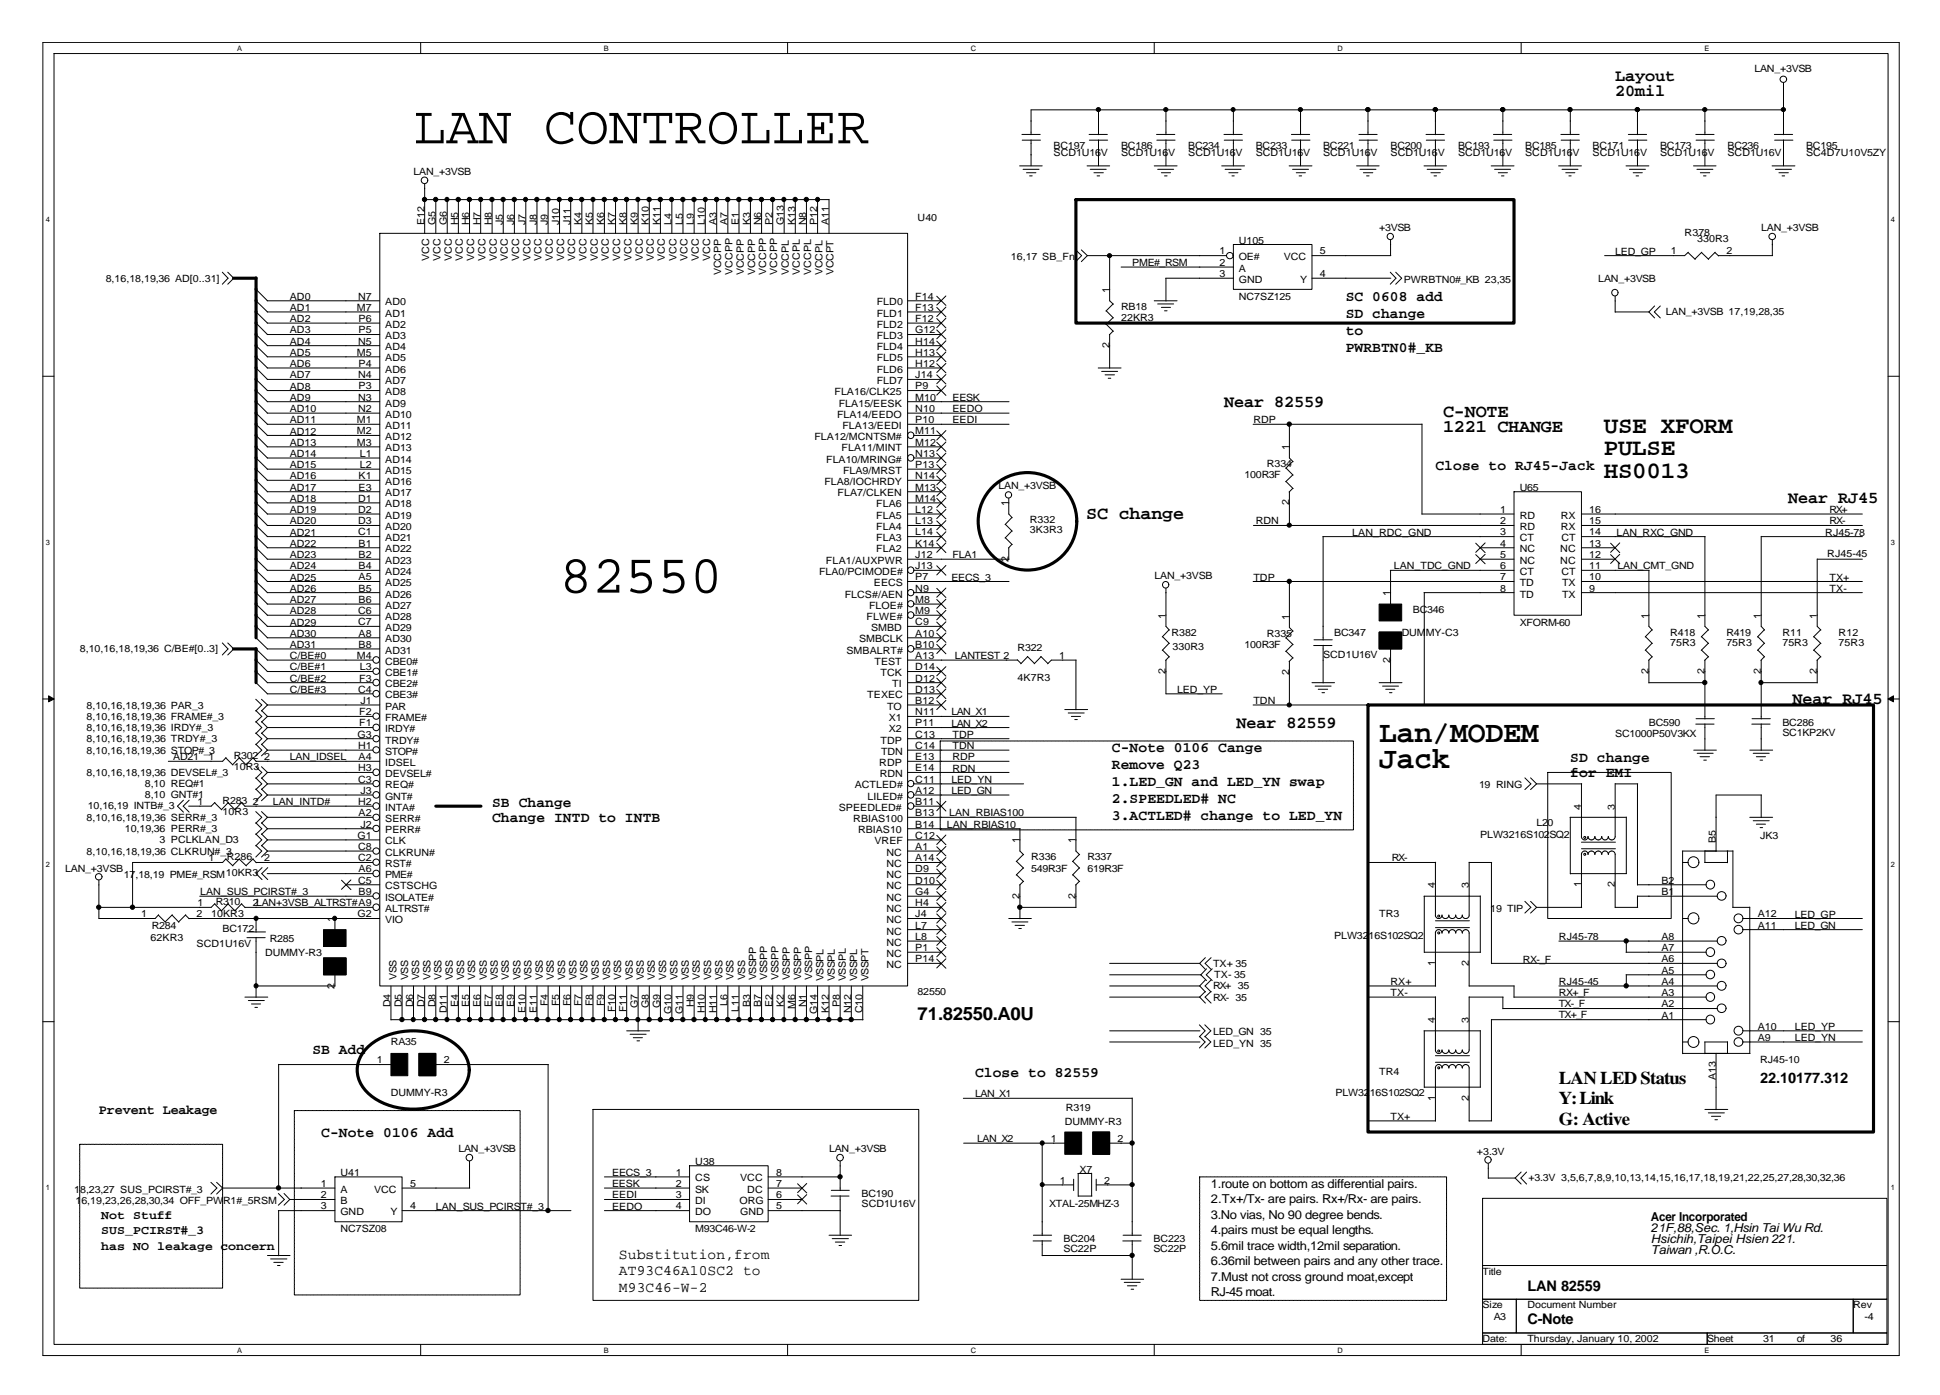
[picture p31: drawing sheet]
<svg xmlns="http://www.w3.org/2000/svg" width="287mm" height="207mm" viewBox="0 0 287 207" stroke-linecap="round" stroke-linejoin="round" font-family="sans-serif">
<defs><g id="words">
<g font-size="8">
<text x="61.3" y="21.2">LAN CONTROLLER</text>
<text x="82.9" y="87.8">82550</text>
</g>
<g font-size="4.5">
<text x="204.3" y="109.8">Lan/MODEM</text>
<text x="204.3" y="113.7">Jack</text>
</g>
<g font-size="3.5">
<text x="237.6" y="64.1">USE XFORM</text>
<text x="237.6" y="67.5">PULSE</text>
<text x="237.6" y="70.8">HS0013</text>
</g>
<g font-size="2.7">
<text x="213.8" y="61.7">C-NOTE</text>
<text x="213.8" y="64">1221 CHANGE</text>
<text x="160.9" y="76.8">SC change</text>
<text x="135.9" y="151.1">71.82550.A0U</text>
<text x="230.9" y="160.5">LAN LED Status</text>
<text x="230.9" y="163.5">Y: Link</text>
<text x="230.9" y="166.6">G: Active</text>
</g>
<g font-size="2.5">
<text x="239.3" y="12">Layout</text>
<text x="239.3" y="14.2">20mil</text>
<text x="181.4" y="60.3">Near 82559</text>
<text x="264.9" y="74.6">Near RJ45</text>
<text x="183.2" y="107.8">Near 82559</text>
<text x="265.6" y="104.3">Near RJ45</text>
</g>
<g font-size="2.2">
<text x="199.3" y="44.6">SC 0608 add</text>
<text x="199.3" y="47.1">SD change</text>
<text x="199.3" y="49.6">to</text>
<text x="199.3" y="52.1">PWRBTN0#_KB</text>
<text x="212.6" y="69.6">Close to RJ45-Jack</text>
<text x="164.7" y="111.4">C-Note 0106 Cange</text>
<text x="164.7" y="113.9">Remove Q23</text>
<text x="232.6" y="112.9">SD change</text>
<text x="72.9" y="119.5">SB Change</text>
<text x="164.7" y="116.4">1.LED_GN and LED_YN swap</text>
<text x="164.7" y="119">2.SPEEDLED# NC</text>
<text x="232.6" y="115.1">for EMI</text>
<text x="72.9" y="121.8">Change INTD to INTB</text>
<text x="164.7" y="121.5">3.ACTLED# change to LED_YN</text>
<text x="46.3" y="156.1">SB Add</text>
<text x="144.4" y="159.4">Close to 82559</text>
<text x="260.7" y="160.4">22.10177.312</text>
<text x="47.6" y="168.4">C-Note 0106 Add</text>
<text x="91.7" y="186.4">Substitution,from</text>
<text x="91.7" y="188.9">AT93C46A10SC2 to</text>
<text x="91.7" y="191.3">M93C46-W-2</text>
<text x="226.3" y="191.1">LAN 82559</text>
<text x="226.3" y="196.1">C-Note</text>
</g>
<text font-size="2" x="14.6" y="165">Prevent Leakage</text>
<g font-size="1.8">
<text x="179.4" y="176">1.route on bottom as differential pairs.</text>
<text x="179.4" y="178.2">2.Tx+/Tx- are pairs. Rx+/Rx- are pairs.</text>
<text x="15" y="180.5">Not Stuff</text>
<text x="15" y="182.8">SUS_PCIRST#_3</text>
<text x="15" y="185.1">has NO leakage concern</text>
<text x="179.4" y="180.5">3.No vias, No 90 degree bends.</text>
<text x="179.4" y="182.8">4.pairs must be equal lengths.</text>
<text x="179.4" y="185.1">5.6mil trace width,12mil separation.</text>
<text x="244.6" y="180.8">Acer Incorporated</text>
<text x="244.6" y="182.4">21F,88,Sec. 1,Hsin Tai Wu Rd.</text>
<text x="244.6" y="184.1">Hsichih,Taipei Hsien 221.</text>
<text x="244.6" y="185.8">Taiwan ,R.O.C.</text>
<text x="179.4" y="187.4">6.36mil between pairs and any other trace.</text>
<text x="179.4" y="189.7">7.Must not cross ground moat,except</text>
<text x="179.4" y="192">RJ-45 moat.</text>
</g>
<g font-size="1.5">
<text x="259.9" y="10.6">LAN_+3VSB</text>
<text x="156.1" y="22.1">BC197</text>
<text x="156.1" y="23.1">SCD1U16V</text>
<text x="166.1" y="22.1">BC186</text>
<text x="166.1" y="23.1">SCD1U16V</text>
<text x="176" y="22.1">BC234</text>
<text x="176" y="23.1">SCD1U16V</text>
<text x="186" y="22.1">BC233</text>
<text x="186" y="23.1">SCD1U16V</text>
<text x="196" y="22.1">BC221</text>
<text x="196" y="23.1">SCD1U16V</text>
<text x="206" y="22.1">BC200</text>
<text x="206" y="23.1">SCD1U16V</text>
<text x="216" y="22.1">BC193</text>
<text x="216" y="23.1">SCD1U16V</text>
<text x="225.9" y="22.1">BC185</text>
<text x="225.9" y="23.1">SCD1U16V</text>
<text x="235.9" y="22.1">BC171</text>
<text x="235.9" y="23.1">SCD1U16V</text>
<text x="245.9" y="22.1">BC173</text>
<text x="245.9" y="23.1">SCD1U16V</text>
<text x="255.9" y="22.1">BC236</text>
<text x="255.9" y="23.1">SCD1U16V</text>
<text x="267.5" y="22.1">BC195</text>
<text x="267.5" y="23.1">SC4D7U10V5ZY</text>
<text x="61.3" y="25.9">LAN_+3VSB</text>
<text x="62.9" y="33.4" transform="rotate(-90 62.9 33.4)">E12</text>
<text x="64.5" y="33.4" transform="rotate(-90 64.5 33.4)">G5</text>
<text x="66.2" y="33.4" transform="rotate(-90 66.2 33.4)">G6</text>
<text x="67.9" y="33.4" transform="rotate(-90 67.9 33.4)">H5</text>
<text x="69.5" y="33.4" transform="rotate(-90 69.5 33.4)">H6</text>
<text x="71.2" y="33.4" transform="rotate(-90 71.2 33.4)">H7</text>
<text x="72.9" y="33.4" transform="rotate(-90 72.9 33.4)">H8</text>
<text x="74.5" y="33.4" transform="rotate(-90 74.5 33.4)">J5</text>
<text x="76.2" y="33.4" transform="rotate(-90 76.2 33.4)">J6</text>
<text x="77.9" y="33.4" transform="rotate(-90 77.9 33.4)">J7</text>
<text x="79.5" y="33.4" transform="rotate(-90 79.5 33.4)">J8</text>
<text x="81.2" y="33.4" transform="rotate(-90 81.2 33.4)">J9</text>
<text x="82.8" y="33.4" transform="rotate(-90 82.8 33.4)">J10</text>
<text x="84.5" y="33.4" transform="rotate(-90 84.5 33.4)">J11</text>
<text x="86.1" y="33.4" transform="rotate(-90 86.1 33.4)">K4</text>
<text x="87.8" y="33.4" transform="rotate(-90 87.8 33.4)">K5</text>
<text x="89.5" y="33.4" transform="rotate(-90 89.5 33.4)">K6</text>
<text x="91.1" y="33.4" transform="rotate(-90 91.1 33.4)">K7</text>
<text x="92.8" y="33.4" transform="rotate(-90 92.8 33.4)">K8</text>
<text x="94.5" y="33.4" transform="rotate(-90 94.5 33.4)">K9</text>
<text x="96.1" y="33.4" transform="rotate(-90 96.1 33.4)">K10</text>
<text x="97.8" y="33.4" transform="rotate(-90 97.8 33.4)">K11</text>
<text x="99.5" y="33.4" transform="rotate(-90 99.5 33.4)">L4</text>
<text x="101.1" y="33.4" transform="rotate(-90 101.1 33.4)">L5</text>
<text x="102.8" y="33.4" transform="rotate(-90 102.8 33.4)">L9</text>
<text x="104.4" y="33.4" transform="rotate(-90 104.4 33.4)">L10</text>
<text x="106.1" y="33.4" transform="rotate(-90 106.1 33.4)">A3</text>
<text x="107.8" y="33.4" transform="rotate(-90 107.8 33.4)">A7</text>
<text x="109.4" y="33.4" transform="rotate(-90 109.4 33.4)">E1</text>
<text x="111.1" y="33.4" transform="rotate(-90 111.1 33.4)">K3</text>
<text x="112.8" y="33.4" transform="rotate(-90 112.8 33.4)">N6</text>
<text x="114.4" y="33.4" transform="rotate(-90 114.4 33.4)">P2</text>
<text x="116.1" y="33.4" transform="rotate(-90 116.1 33.4)">G13</text>
<text x="117.8" y="33.4" transform="rotate(-90 117.8 33.4)">K13</text>
<text x="119.4" y="33.4" transform="rotate(-90 119.4 33.4)">N8</text>
<text x="121.1" y="33.4" transform="rotate(-90 121.1 33.4)">P12</text>
<text x="122.8" y="33.4" transform="rotate(-90 122.8 33.4)">A11</text>
<text x="135.9" y="32.7">U40</text>
<text x="204.3" y="34.3">+3VSB</text>
<text x="249.6" y="34.9">R378</text>
<text x="251.4" y="35.9">330R3</text>
<text x="260.9" y="34.3">LAN_+3VSB</text>
<text x="15.7" y="41.7">8,16,18,19,36 AD[0..31]</text>
<text x="63.6" y="38.7" transform="rotate(-90 63.6 38.7)">VCC</text>
<text x="65.2" y="38.7" transform="rotate(-90 65.2 38.7)">VCC</text>
<text x="66.9" y="38.7" transform="rotate(-90 66.9 38.7)">VCC</text>
<text x="68.6" y="38.7" transform="rotate(-90 68.6 38.7)">VCC</text>
<text x="70.2" y="38.7" transform="rotate(-90 70.2 38.7)">VCC</text>
<text x="71.9" y="38.7" transform="rotate(-90 71.9 38.7)">VCC</text>
<text x="73.6" y="38.7" transform="rotate(-90 73.6 38.7)">VCC</text>
<text x="75.2" y="38.7" transform="rotate(-90 75.2 38.7)">VCC</text>
<text x="76.9" y="38.7" transform="rotate(-90 76.9 38.7)">VCC</text>
<text x="78.6" y="38.7" transform="rotate(-90 78.6 38.7)">VCC</text>
<text x="80.2" y="38.7" transform="rotate(-90 80.2 38.7)">VCC</text>
<text x="81.9" y="38.7" transform="rotate(-90 81.9 38.7)">VCC</text>
<text x="83.6" y="38.7" transform="rotate(-90 83.6 38.7)">VCC</text>
<text x="85.2" y="38.7" transform="rotate(-90 85.2 38.7)">VCC</text>
<text x="86.9" y="38.7" transform="rotate(-90 86.9 38.7)">VCC</text>
<text x="88.6" y="38.7" transform="rotate(-90 88.6 38.7)">VCC</text>
<text x="90.2" y="38.7" transform="rotate(-90 90.2 38.7)">VCC</text>
<text x="91.9" y="38.7" transform="rotate(-90 91.9 38.7)">VCC</text>
<text x="93.6" y="38.7" transform="rotate(-90 93.6 38.7)">VCC</text>
<text x="95.2" y="38.7" transform="rotate(-90 95.2 38.7)">VCC</text>
<text x="96.9" y="38.7" transform="rotate(-90 96.9 38.7)">VCC</text>
<text x="98.5" y="38.7" transform="rotate(-90 98.5 38.7)">VCC</text>
<text x="100.2" y="38.7" transform="rotate(-90 100.2 38.7)">VCC</text>
<text x="101.9" y="38.7" transform="rotate(-90 101.9 38.7)">VCC</text>
<text x="103.5" y="38.7" transform="rotate(-90 103.5 38.7)">VCC</text>
<text x="105.2" y="38.7" transform="rotate(-90 105.2 38.7)">VCC</text>
<text x="106.8" y="40.7" transform="rotate(-90 106.8 40.7)">VCCPP</text>
<text x="108.5" y="40.7" transform="rotate(-90 108.5 40.7)">VCCPP</text>
<text x="110.2" y="40.7" transform="rotate(-90 110.2 40.7)">VCCPP</text>
<text x="111.8" y="40.7" transform="rotate(-90 111.8 40.7)">VCCPP</text>
<text x="113.5" y="40.7" transform="rotate(-90 113.5 40.7)">VCCPP</text>
<text x="115.1" y="40.7" transform="rotate(-90 115.1 40.7)">VCCPP</text>
<text x="116.8" y="40.7" transform="rotate(-90 116.8 40.7)">VCCPL</text>
<text x="118.5" y="40.7" transform="rotate(-90 118.5 40.7)">VCCPL</text>
<text x="120.1" y="40.7" transform="rotate(-90 120.1 40.7)">VCCPL</text>
<text x="121.8" y="40.7" transform="rotate(-90 121.8 40.7)">VCCPL</text>
<text x="123.5" y="40.7" transform="rotate(-90 123.5 40.7)">VCCPT</text>
<text x="149.7" y="38.6">16,17 SB_Fn</text>
<text x="167.7" y="39.4">PME#_RSM</text>
<text x="180.6" y="37.7">1</text>
<text x="180.6" y="39.4">2</text>
<text x="180.6" y="41">3</text>
<text x="183.5" y="36.1">U105</text>
<text x="183.5" y="38.6">OE#</text>
<text x="183.5" y="40.2">A</text>
<text x="183.5" y="41.9">GND</text>
<text x="190.2" y="38.6">VCC</text>
<text x="192.6" y="41.9">Y</text>
<text x="195.5" y="41">4</text>
<text x="195.5" y="37.7">5</text>
<text x="208" y="41.9">PWRBTN0#_KB 23,35</text>
<text x="236.8" y="41.7">LAN_+3VSB</text>
<text x="239.3" y="37.7">LED_GP</text>
<text x="247.5" y="37.7">1</text>
<text x="255.7" y="37.7">2</text>
<text x="42.9" y="46.1">AD1</text>
<text x="42.9" y="47.7">AD2</text>
<text x="42.9" y="44.4">AD0</text>
<text x="52.9" y="46">M7</text>
<text x="53" y="44.4">N7</text>
<text x="53.1" y="47.7">P6</text>
<text x="57.1" y="45.2">AD0</text>
<text x="57.1" y="46.9">AD1</text>
<text x="129.9" y="45.2">FLD0</text>
<text x="129.9" y="46.9">FLD1</text>
<text x="135.6" y="44.4">F14</text>
<text x="135.6" y="46">F13</text>
<text x="135.6" y="47.7">F12</text>
<text x="164.3" y="43.4" transform="rotate(-90 164.3 43.4)">1</text>
<text x="166.1" y="45.9">RB18</text>
<text x="166.1" y="47.6">22KR3</text>
<text x="183.5" y="44.4">NC7SZ125</text>
<text x="246.8" y="46.7">LAN_+3VSB 17,19,28,35</text>
<text x="42.9" y="52.7">AD5</text>
<text x="42.9" y="49.4">AD3</text>
<text x="42.9" y="51">AD4</text>
<text x="52.9" y="52.7">M5</text>
<text x="53" y="51">N5</text>
<text x="53.1" y="49.4">P5</text>
<text x="57.1" y="48.5">AD2</text>
<text x="57.1" y="50.2">AD3</text>
<text x="57.1" y="51.9">AD4</text>
<text x="57.1" y="53.5">AD5</text>
<text x="129.9" y="48.5">FLD2</text>
<text x="129.9" y="50.2">FLD3</text>
<text x="129.9" y="51.9">FLD4</text>
<text x="129.9" y="53.5">FLD5</text>
<text x="135.6" y="49.4">G12</text>
<text x="135.6" y="51">H14</text>
<text x="135.6" y="52.7">H13</text>
<text x="164.3" y="51.6" transform="rotate(-90 164.3 51.6)">2</text>
<text x="42.9" y="57.7">AD8</text>
<text x="42.9" y="54.4">AD6</text>
<text x="42.9" y="59.4">AD9</text>
<text x="42.9" y="56">AD7</text>
<text x="53" y="56">N4</text>
<text x="53" y="59.3">N3</text>
<text x="53.1" y="54.3">P4</text>
<text x="53.1" y="57.7">P3</text>
<text x="57.1" y="55.2">AD6</text>
<text x="57.1" y="56.9">AD7</text>
<text x="57.1" y="58.5">AD8</text>
<text x="123.6" y="58.5">FLA16/CLK25</text>
<text x="129.9" y="55.2">FLD6</text>
<text x="129.9" y="56.9">FLD7</text>
<text x="135.6" y="54.3">H12</text>
<text x="135.6" y="56">J14</text>
<text x="135.6" y="59.3">M10</text>
<text x="135.6" y="57.7">P9</text>
<text x="141.1" y="59.4">EESK</text>
<text x="42.9" y="61">AD10</text>
<text x="42.9" y="64.4">AD12</text>
<text x="42.9" y="62.7">AD11</text>
<text x="52.9" y="62.7">M1</text>
<text x="52.9" y="64.3">M2</text>
<text x="53" y="61">N2</text>
<text x="57.1" y="60.2">AD9</text>
<text x="57.1" y="61.9">AD10</text>
<text x="57.1" y="63.5">AD11</text>
<text x="57.1" y="65.2">AD12</text>
<text x="120.6" y="65.2">FLA12/MCNTSM#</text>
<text x="124" y="61.9">FLA14/EEDO</text>
<text x="124.2" y="60.2">FLA15/EESK</text>
<text x="124.8" y="63.5">FLA13/EEDI</text>
<text x="135.6" y="62.7">P10</text>
<text x="135.6" y="61">N10</text>
<text x="135.6" y="64.3">M11</text>
<text x="141.1" y="61">EEDO</text>
<text x="141.1" y="62.7">EEDI</text>
<text x="185.7" y="62.7">RDP</text>
<text x="42.9" y="67.7">AD14</text>
<text x="42.9" y="69.4">AD15</text>
<text x="42.9" y="71">AD16</text>
<text x="42.9" y="66">AD13</text>
<text x="52.9" y="66">M3</text>
<text x="53.1" y="71">K1</text>
<text x="53.3" y="67.7">L1</text>
<text x="53.3" y="69.3">L2</text>
<text x="57.1" y="66.9">AD13</text>
<text x="57.1" y="68.5">AD14</text>
<text x="57.1" y="70.2">AD15</text>
<text x="57.1" y="71.9">AD16</text>
<text x="122.1" y="71.9">FLA8/IOCHRDY</text>
<text x="122.4" y="68.5">FLA10/MRING#</text>
<text x="124.7" y="66.9">FLA11/MINT</text>
<text x="124.9" y="70.2">FLA9/MRST</text>
<text x="135.6" y="66">M12</text>
<text x="135.6" y="69.3">P13</text>
<text x="135.6" y="67.7">N13</text>
<text x="135.6" y="71">N14</text>
<text x="184.4" y="70.8">100R3F</text>
<text x="187.7" y="69.2">R334</text>
<text x="191" y="66.6" transform="rotate(-90 191 66.6)">1</text>
<text x="42.9" y="77.7">AD20</text>
<text x="42.9" y="72.7">AD17</text>
<text x="42.9" y="74.4">AD18</text>
<text x="42.9" y="76">AD19</text>
<text x="53" y="74.3">D1</text>
<text x="53" y="76">D2</text>
<text x="53" y="77.7">D3</text>
<text x="53.1" y="72.7">E3</text>
<text x="57.1" y="73.5">AD17</text>
<text x="57.1" y="75.2">AD18</text>
<text x="57.1" y="76.8">AD19</text>
<text x="124.1" y="73.5">FLA7/CLKEN</text>
<text x="129.8" y="75.2">FLA6</text>
<text x="129.8" y="76.8">FLA5</text>
<text x="135.6" y="74.3">M14</text>
<text x="135.6" y="76">L12</text>
<text x="135.6" y="77.7">L13</text>
<text x="135.6" y="72.7">M13</text>
<text x="147.9" y="72.5">LAN_+3VSB</text>
<text x="149.4" y="75" transform="rotate(-90 149.4 75)">1</text>
<text x="152.6" y="77.5">R332</text>
<text x="186" y="77.7">RDN</text>
<text x="191" y="74.9" transform="rotate(-90 191 74.9)">2</text>
<text x="222.2" y="76">1</text>
<text x="222.2" y="77.7">2</text>
<text x="225.1" y="72.7">U65</text>
<text x="225.1" y="76.8">RD</text>
<text x="231.2" y="76.8">RX</text>
<text x="235.4" y="76">16</text>
<text x="235.4" y="77.7">15</text>
<text x="271" y="76">RX+</text>
<text x="271" y="77.7">RX-</text>
<text x="42.9" y="81">AD22</text>
<text x="42.9" y="82.6">AD23</text>
<text x="42.9" y="79.3">AD21</text>
<text x="53" y="79.3">C1</text>
<text x="53.1" y="81">B1</text>
<text x="53.1" y="82.6">B2</text>
<text x="57.1" y="78.5">AD20</text>
<text x="57.1" y="80.2">AD21</text>
<text x="57.1" y="81.8">AD22</text>
<text x="57.1" y="83.5">AD23</text>
<text x="122.3" y="83.5">FLA1/AUXPWR</text>
<text x="129.8" y="78.5">FLA4</text>
<text x="129.8" y="80.2">FLA3</text>
<text x="129.8" y="81.8">FLA2</text>
<text x="135.6" y="79.3">L14</text>
<text x="135.6" y="81">K14</text>
<text x="135.6" y="82.6">J12</text>
<text x="141.1" y="82.6">FLA1</text>
<text x="149.4" y="83.2" transform="rotate(-90 149.4 83.2)">2</text>
<text x="152.6" y="79">3K3R3</text>
<text x="200.3" y="79.3">LAN_RDC_GND</text>
<text x="222.2" y="79.3">3</text>
<text x="222.2" y="81">4</text>
<text x="222.2" y="82.6">5</text>
<text x="225.1" y="78.5">RD</text>
<text x="225.1" y="80.2">CT</text>
<text x="225.1" y="81.8">NC</text>
<text x="225.1" y="83.5">NC</text>
<text x="231.1" y="81.8">NC</text>
<text x="231.1" y="83.5">NC</text>
<text x="231.2" y="78.5">RX</text>
<text x="231.3" y="80.2">CT</text>
<text x="235.4" y="79.3">14</text>
<text x="235.4" y="81">13</text>
<text x="235.4" y="82.6">12</text>
<text x="239.4" y="79.3">LAN_RXC_GND</text>
<text x="270.4" y="79.3">RJ45-78</text>
<text x="270.7" y="82.5">RJ45-45</text>
<text x="42.9" y="86">AD25</text>
<text x="42.9" y="89.3">AD27</text>
<text x="42.9" y="84.3">AD24</text>
<text x="42.9" y="87.6">AD26</text>
<text x="53.1" y="84.3">B4</text>
<text x="53.1" y="86">A5</text>
<text x="53.1" y="87.6">B5</text>
<text x="53.1" y="89.3">B6</text>
<text x="57.1" y="85.1">AD24</text>
<text x="57.1" y="86.8">AD25</text>
<text x="57.1" y="88.5">AD26</text>
<text x="121.3" y="85.1">FLA0/PCIMODE#</text>
<text x="125.1" y="88.5">FLCS#/AEN</text>
<text x="129.5" y="86.8">EECS</text>
<text x="135.6" y="86">P7</text>
<text x="135.6" y="89.3">M8</text>
<text x="135.6" y="87.6">N9</text>
<text x="135.6" y="84.3">J13</text>
<text x="140.9" y="86">EECS_3</text>
<text x="171" y="85.8">LAN_+3VSB</text>
<text x="185.7" y="86">TDP</text>
<text x="206" y="88.3" transform="rotate(-90 206 88.3)">1</text>
<text x="206.5" y="84.3">LAN_TDC_GND</text>
<text x="222.2" y="84.3">6</text>
<text x="222.2" y="86">7</text>
<text x="222.2" y="87.6">8</text>
<text x="225.1" y="85.1">CT</text>
<text x="225.1" y="86.8">TD</text>
<text x="225.1" y="88.5">TD</text>
<text x="231.3" y="85.1">CT</text>
<text x="231.4" y="86.8">TX</text>
<text x="231.4" y="88.5">TX</text>
<text x="235.4" y="86">10</text>
<text x="235.4" y="87.6">9</text>
<text x="235.4" y="84.3">11</text>
<text x="239.6" y="84.3">LAN_CMT_GND</text>
<text x="271" y="87.6">TX-</text>
<text x="271" y="86">TX+</text>
<text x="42.9" y="94.3">AD30</text>
<text x="42.9" y="91">AD28</text>
<text x="42.9" y="92.6">AD29</text>
<text x="42.9" y="96">AD31</text>
<text x="53" y="90.9">C6</text>
<text x="53" y="92.6">C7</text>
<text x="53.1" y="94.3">A8</text>
<text x="53.1" y="95.9">B8</text>
<text x="57.1" y="90.1">AD27</text>
<text x="57.1" y="91.8">AD28</text>
<text x="57.1" y="93.5">AD29</text>
<text x="57.1" y="95.1">AD30</text>
<text x="127.3" y="95.1">SMBCLK</text>
<text x="128.4" y="91.8">FLWE#</text>
<text x="128.7" y="90.1">FLOE#</text>
<text x="129" y="93.5">SMBD</text>
<text x="135.6" y="92.6">C9</text>
<text x="135.6" y="90.9">M9</text>
<text x="135.6" y="94.3">A10</text>
<text x="135.6" y="95.9">B10</text>
<text x="172.7" y="91.6" transform="rotate(-90 172.7 91.6)">1</text>
<text x="173.5" y="94.1">R382</text>
<text x="184.4" y="96">100R3F</text>
<text x="187.7" y="94.3">R335</text>
<text x="191" y="91.8" transform="rotate(-90 191 91.8)">1</text>
<text x="197.7" y="94.1">BC347</text>
<text x="207.6" y="94.1">DUMMY-C3</text>
<text x="209.3" y="90.8">BC346</text>
<text x="225.1" y="92.6">XFORM-60</text>
<text x="244.2" y="91.6" transform="rotate(-90 244.2 91.6)">1</text>
<text x="247.4" y="94.1">R418</text>
<text x="247.4" y="95.6">75R3</text>
<text x="252.5" y="91.6" transform="rotate(-90 252.5 91.6)">1</text>
<text x="255.7" y="94.1">R419</text>
<text x="255.7" y="95.6">75R3</text>
<text x="260.9" y="91.6" transform="rotate(-90 260.9 91.6)">1</text>
<text x="264" y="94.1">R11</text>
<text x="264" y="95.6">75R3</text>
<text x="269.2" y="91.6" transform="rotate(-90 269.2 91.6)">1</text>
<text x="272.4" y="94.1">R12</text>
<text x="272.4" y="95.6">75R3</text>
<text x="11.8" y="96.6">8,10,16,18,19,36 C/BE#[0..3]</text>
<text x="42.9" y="100.9">C/BE#2</text>
<text x="42.9" y="97.6">C/BE#0</text>
<text x="42.9" y="99.3">C/BE#1</text>
<text x="52.9" y="97.6">M4</text>
<text x="53.2" y="100.9">F3</text>
<text x="53.3" y="99.3">L3</text>
<text x="57.1" y="96.8">AD31</text>
<text x="57.1" y="98.4">CBE0#</text>
<text x="57.1" y="100.1">CBE1#</text>
<text x="57.1" y="101.8">CBE2#</text>
<text x="125.4" y="96.8">SMBALRT#</text>
<text x="129.5" y="98.4">TEST</text>
<text x="130.4" y="100.1">TCK</text>
<text x="132.2" y="101.8">TI</text>
<text x="135.6" y="100.9">D12</text>
<text x="135.6" y="99.3">D14</text>
<text x="135.6" y="97.6">A13</text>
<text x="141.4" y="97.6">LANTEST 2</text>
<text x="150.7" y="96.4">R322</text>
<text x="150.7" y="100.8">4K7R3</text>
<text x="156.9" y="97.6">1</text>
<text x="172.7" y="99.8" transform="rotate(-90 172.7 99.8)">2</text>
<text x="173.7" y="96.3">330R3</text>
<text x="191" y="100" transform="rotate(-90 191 100)">2</text>
<text x="196" y="97.5">SCD1U16V</text>
<text x="206" y="98.1" transform="rotate(-90 206 98.1)">2</text>
<text x="244.2" y="99.8" transform="rotate(-90 244.2 99.8)">2</text>
<text x="252.5" y="99.8" transform="rotate(-90 252.5 99.8)">2</text>
<text x="260.9" y="99.8" transform="rotate(-90 260.9 99.8)">2</text>
<text x="269.2" y="99.8" transform="rotate(-90 269.2 99.8)">2</text>
<text x="12.8" y="105">8,10,16,18,19,36 PAR_3</text>
<text x="12.8" y="106.6">8,10,16,18,19,36 FRAME#_3</text>
<text x="42.9" y="102.6">C/BE#3</text>
<text x="53" y="102.6">C4</text>
<text x="53.2" y="105.9">F2</text>
<text x="53.2" y="107.6">F1</text>
<text x="53.4" y="104.2">J1</text>
<text x="57.1" y="103.4">CBE3#</text>
<text x="57.1" y="105.1">PAR</text>
<text x="57.1" y="106.8">FRAME#</text>
<text x="128.5" y="103.4">TEXEC</text>
<text x="131.4" y="105.1">TO</text>
<text x="131.7" y="106.8">X1</text>
<text x="135.6" y="105.9">N11</text>
<text x="135.6" y="107.6">P11</text>
<text x="135.6" y="104.2">B12</text>
<text x="135.6" y="102.6">D13</text>
<text x="140.9" y="105.9">LAN_X1</text>
<text x="140.9" y="107.6">LAN_X2</text>
<text x="174.4" y="102.6">LED_YP</text>
<text x="185.7" y="104.3">TDN</text>
<text x="244.3" y="107.5">BC590</text>
<text x="264" y="107.5">BC286</text>
<text x="12.8" y="111.6">8,10,16,18,19,36 STOP#_3</text>
<text x="12.8" y="108.3">8,10,16,18,19,36 IRDY#_3</text>
<text x="12.8" y="110">8,10,16,18,19,36 TRDY#_3</text>
<text x="25.7" y="112.6">AD21</text>
<text x="30.9" y="112.6">1</text>
<text x="34.6" y="112.5">R302</text>
<text x="39.1" y="112.6">2</text>
<text x="42.9" y="112.6">LAN_IDSEL</text>
<text x="53" y="109.2">G3</text>
<text x="53" y="110.9">H1</text>
<text x="53.1" y="112.6">A4</text>
<text x="57.1" y="108.4">IRDY#</text>
<text x="57.1" y="110.1">TRDY#</text>
<text x="57.1" y="111.8">STOP#</text>
<text x="57.1" y="113.4">IDSEL</text>
<text x="130.3" y="113.4">RDP</text>
<text x="130.4" y="110.1">TDP</text>
<text x="130.5" y="111.8">TDN</text>
<text x="131.7" y="108.4">X2</text>
<text x="135.6" y="110.9">C14</text>
<text x="135.6" y="109.2">C13</text>
<text x="135.6" y="112.6">E13</text>
<text x="141.1" y="109.3">TDP</text>
<text x="141.1" y="112.6">RDP</text>
<text x="141.1" y="110.9">TDN</text>
<text x="239.3" y="109.1">SC1000P50V3KX</text>
<text x="264" y="108.9">SC1KP2KV</text>
<text x="12.8" y="114.9">8,10,16,18,19,36 DEVSEL#_3</text>
<text x="13" y="119.8">10,16,19 INTB#_3</text>
<text x="21.5" y="116.6">8,10 REQ#1</text>
<text x="21.5" y="118.3">8,10 GNT#1</text>
<text x="29.3" y="119.2">1</text>
<text x="33" y="119.1">R283</text>
<text x="34.6" y="114.1">10R3</text>
<text x="37.5" y="119.2">2</text>
<text x="40.4" y="119.3">LAN_INTD#</text>
<text x="53" y="114.2">H3</text>
<text x="53" y="115.9">C3</text>
<text x="53" y="119.2">H2</text>
<text x="53.4" y="117.6">J3</text>
<text x="57.1" y="115.1">DEVSEL#</text>
<text x="57.1" y="116.8">REQ#</text>
<text x="57.1" y="118.4">GNT#</text>
<text x="126.6" y="116.8">ACTLED#</text>
<text x="128.5" y="118.4">LILED#</text>
<text x="130.3" y="115.1">RDN</text>
<text x="135.6" y="114.2">E14</text>
<text x="135.6" y="117.6">A12</text>
<text x="135.6" y="115.9">C11</text>
<text x="135.6" y="119.2">B11</text>
<text x="140.9" y="117.6">LED_GN</text>
<text x="140.9" y="115.9">LED_YN</text>
<text x="141.1" y="114.3">RDN</text>
<text x="219.1" y="116.8">19 RING</text>
<text x="234.2" y="119.9" transform="rotate(-90 234.2 119.9)">4</text>
<text x="239.2" y="119.9" transform="rotate(-90 239.2 119.9)">3</text>
<text x="12.8" y="121.6">8,10,16,18,19,36 SERR#_3</text>
<text x="18.5" y="123.2">10,19,36 PERR#_3</text>
<text x="23.6" y="124.9">3 PCLKLAN_D3</text>
<text x="33" y="120.7">10R3</text>
<text x="53" y="124.2">G1</text>
<text x="53" y="125.9">C8</text>
<text x="53.1" y="120.9">A2</text>
<text x="53.4" y="122.6">J2</text>
<text x="57.1" y="120.1">INTA#</text>
<text x="57.1" y="121.8">SERR#</text>
<text x="57.1" y="123.4">PERR#</text>
<text x="57.1" y="125.1">CLK</text>
<text x="124.2" y="120.1">SPEEDLED#</text>
<text x="126.4" y="121.8">RBIAS100</text>
<text x="127.1" y="123.4">RBIAS10</text>
<text x="129.5" y="125.1">VREF</text>
<text x="135.6" y="125.9">A1</text>
<text x="135.6" y="124.2">C12</text>
<text x="135.6" y="122.6">B14</text>
<text x="135.6" y="120.9">B13</text>
<text x="140.3" y="122.6">LAN_RBIAS10</text>
<text x="140.6" y="120.9">LAN_RBIAS100</text>
<text x="151" y="124.9" transform="rotate(-90 151 124.9)">1</text>
<text x="159.3" y="124.9" transform="rotate(-90 159.3 124.9)">1</text>
<text x="219.3" y="124.1">PLW3216S102SQ2</text>
<text x="227.6" y="122.4">L20</text>
<text x="254.2" y="124.9" transform="rotate(-90 254.2 124.9)">B5</text>
<text x="260.7" y="124.3">JK3</text>
<text x="9.7" y="129.1">LAN_+3VSB</text>
<text x="12.8" y="126.6">8,10,16,18,19,36 CLKRUN#_3</text>
<text x="18.3" y="130.1">17,18,19 PME#_RSM10KR3</text>
<text x="30.9" y="127.6">1</text>
<text x="33.6" y="127.4">R286</text>
<text x="39.1" y="127.6">2</text>
<text x="53" y="127.6">C2</text>
<text x="53" y="130.9">C5</text>
<text x="53.1" y="129.2">A6</text>
<text x="57.1" y="126.8">CLKRUN#</text>
<text x="57.1" y="128.4">RST#</text>
<text x="57.1" y="130.1">PME#</text>
<text x="57.1" y="131.7">CSTSCHG</text>
<text x="131.3" y="126.8">NC</text>
<text x="131.3" y="128.4">NC</text>
<text x="131.3" y="130.1">NC</text>
<text x="131.3" y="131.7">NC</text>
<text x="135.6" y="127.6">A14</text>
<text x="135.6" y="129.2">D9</text>
<text x="135.6" y="130.9">D10</text>
<text x="152.7" y="127.4">R336</text>
<text x="152.7" y="129.1">549R3F</text>
<text x="161.1" y="127.4">R337</text>
<text x="161.1" y="129.1">619R3F</text>
<text x="206.2" y="127.6">RX-</text>
<text x="212.6" y="131.5" transform="rotate(-90 212.6 131.5)">4</text>
<text x="217.6" y="131.5" transform="rotate(-90 217.6 131.5)">3</text>
<text x="234.2" y="131.4" transform="rotate(-90 234.2 131.4)">1</text>
<text x="239.2" y="131.4" transform="rotate(-90 239.2 131.4)">2</text>
<text x="246.1" y="130.9">B2</text>
<text x="20.9" y="135.9">1</text>
<text x="22.5" y="137.6">R284</text>
<text x="29.1" y="135.9">2</text>
<text x="29.3" y="134.2">1</text>
<text x="29.6" y="132.6">LAN_SUS_PCIRST#_3</text>
<text x="31.3" y="135.7">10KR3</text>
<text x="32" y="134.1">R310</text>
<text x="37.5" y="134.2">2LAN+3VSB_ALTRST#A9</text>
<text x="49.6" y="136.5" transform="rotate(-90 49.6 136.5)">1</text>
<text x="53" y="135.9">G2</text>
<text x="53.1" y="132.6">B9</text>
<text x="57.1" y="133.4">ISOLATE#</text>
<text x="57.1" y="135.1">ALTRST#</text>
<text x="57.1" y="136.7">VIO</text>
<text x="131.3" y="133.4">NC</text>
<text x="131.3" y="135.1">NC</text>
<text x="131.3" y="136.7">NC</text>
<text x="135.6" y="132.6">G4</text>
<text x="135.6" y="134.2">H4</text>
<text x="135.6" y="135.9">J4</text>
<text x="135.6" y="137.5">L7</text>
<text x="151" y="133.1" transform="rotate(-90 151 133.1)">2</text>
<text x="159.3" y="133.1" transform="rotate(-90 159.3 133.1)">2</text>
<text x="204.3" y="135.7">TR3</text>
<text x="220.8" y="135.1">19 TIP</text>
<text x="246.1" y="132.6">B1</text>
<text x="260.4" y="135.9">A12</text>
<text x="260.4" y="137.5">A11</text>
<text x="265.9" y="137.6">LED_GN</text>
<text x="265.9" y="135.9">LED_GP</text>
<text x="22.3" y="139.4">62KR3</text>
<text x="29.1" y="140.2">SCD1U16V</text>
<text x="33" y="138.1">BC172</text>
<text x="39.3" y="141.5">DUMMY-R3</text>
<text x="40" y="139.5">R285</text>
<text x="131.3" y="138.4">NC</text>
<text x="131.3" y="141.7">NC</text>
<text x="131.3" y="143.4">NC</text>
<text x="131.3" y="140.1">NC</text>
<text x="135.6" y="140.9">P1</text>
<text x="135.6" y="142.5">P14</text>
<text x="135.6" y="139.2">L8</text>
<text x="179.7" y="143.2">TX+ 35</text>
<text x="197.7" y="139">PLW3216S102SQ2</text>
<text x="212.6" y="143.1" transform="rotate(-90 212.6 143.1)">1</text>
<text x="217.6" y="143.1" transform="rotate(-90 217.6 143.1)">2</text>
<text x="225.6" y="142.6">RX-_F</text>
<text x="230.9" y="139.2">RJ45-78</text>
<text x="246.1" y="139.2">A8</text>
<text x="246.1" y="140.9">A7</text>
<text x="246.1" y="142.5">A6</text>
<text x="49.6" y="146.4" transform="rotate(-90 49.6 146.4)">2</text>
<text x="57.9" y="149.2" transform="rotate(-90 57.9 149.2)">D4</text>
<text x="58.8" y="145.2" transform="rotate(-90 58.8 145.2)">VSS</text>
<text x="59.5" y="149.2" transform="rotate(-90 59.5 149.2)">D5</text>
<text x="60.5" y="145.2" transform="rotate(-90 60.5 145.2)">VSS</text>
<text x="61.2" y="149.2" transform="rotate(-90 61.2 149.2)">D6</text>
<text x="62.1" y="145.2" transform="rotate(-90 62.1 145.2)">VSS</text>
<text x="62.9" y="149.2" transform="rotate(-90 62.9 149.2)">D7</text>
<text x="63.8" y="145.2" transform="rotate(-90 63.8 145.2)">VSS</text>
<text x="64.5" y="149.2" transform="rotate(-90 64.5 149.2)">D8</text>
<text x="65.4" y="145.2" transform="rotate(-90 65.4 145.2)">VSS</text>
<text x="67.1" y="145.2" transform="rotate(-90 67.1 145.2)">VSS</text>
<text x="67.9" y="149.1" transform="rotate(-90 67.9 149.1)">E4</text>
<text x="68.7" y="145.2" transform="rotate(-90 68.7 145.2)">VSS</text>
<text x="69.5" y="149.1" transform="rotate(-90 69.5 149.1)">E5</text>
<text x="70.4" y="145.2" transform="rotate(-90 70.4 145.2)">VSS</text>
<text x="71.2" y="149.1" transform="rotate(-90 71.2 149.1)">E6</text>
<text x="72.1" y="145.2" transform="rotate(-90 72.1 145.2)">VSS</text>
<text x="72.9" y="149.1" transform="rotate(-90 72.9 149.1)">E7</text>
<text x="73.7" y="145.2" transform="rotate(-90 73.7 145.2)">VSS</text>
<text x="74.5" y="149.1" transform="rotate(-90 74.5 149.1)">E8</text>
<text x="75.4" y="145.2" transform="rotate(-90 75.4 145.2)">VSS</text>
<text x="76.2" y="149.1" transform="rotate(-90 76.2 149.1)">E9</text>
<text x="77.1" y="145.2" transform="rotate(-90 77.1 145.2)">VSS</text>
<text x="78.7" y="145.2" transform="rotate(-90 78.7 145.2)">VSS</text>
<text x="80.4" y="145.2" transform="rotate(-90 80.4 145.2)">VSS</text>
<text x="81.2" y="149" transform="rotate(-90 81.2 149)">F4</text>
<text x="82" y="145.2" transform="rotate(-90 82 145.2)">VSS</text>
<text x="82.8" y="149" transform="rotate(-90 82.8 149)">F5</text>
<text x="83.7" y="145.2" transform="rotate(-90 83.7 145.2)">VSS</text>
<text x="84.5" y="149" transform="rotate(-90 84.5 149)">F6</text>
<text x="85.4" y="145.2" transform="rotate(-90 85.4 145.2)">VSS</text>
<text x="86.1" y="149" transform="rotate(-90 86.1 149)">F7</text>
<text x="87" y="145.2" transform="rotate(-90 87 145.2)">VSS</text>
<text x="87.8" y="149" transform="rotate(-90 87.8 149)">F8</text>
<text x="88.7" y="145.2" transform="rotate(-90 88.7 145.2)">VSS</text>
<text x="89.5" y="149" transform="rotate(-90 89.5 149)">F9</text>
<text x="90.4" y="145.2" transform="rotate(-90 90.4 145.2)">VSS</text>
<text x="91.1" y="149.9" transform="rotate(-90 91.1 149.9)">F10</text>
<text x="92" y="145.2" transform="rotate(-90 92 145.2)">VSS</text>
<text x="92.8" y="149.9" transform="rotate(-90 92.8 149.9)">F11</text>
<text x="93.7" y="145.2" transform="rotate(-90 93.7 145.2)">VSS</text>
<text x="94.5" y="149.3" transform="rotate(-90 94.5 149.3)">G7</text>
<text x="95.4" y="145.2" transform="rotate(-90 95.4 145.2)">VSS</text>
<text x="96.1" y="149.3" transform="rotate(-90 96.1 149.3)">G8</text>
<text x="97" y="145.2" transform="rotate(-90 97 145.2)">VSS</text>
<text x="97.8" y="149.3" transform="rotate(-90 97.8 149.3)">G9</text>
<text x="98.7" y="145.2" transform="rotate(-90 98.7 145.2)">VSS</text>
<text x="100.4" y="145.2" transform="rotate(-90 100.4 145.2)">VSS</text>
<text x="102" y="145.2" transform="rotate(-90 102 145.2)">VSS</text>
<text x="102.8" y="149.2" transform="rotate(-90 102.8 149.2)">H9</text>
<text x="103.7" y="145.2" transform="rotate(-90 103.7 145.2)">VSS</text>
<text x="105.4" y="145.2" transform="rotate(-90 105.4 145.2)">VSS</text>
<text x="107" y="145.2" transform="rotate(-90 107 145.2)">VSS</text>
<text x="107.8" y="148.9" transform="rotate(-90 107.8 148.9)">L6</text>
<text x="108.7" y="145.2" transform="rotate(-90 108.7 145.2)">VSS</text>
<text x="109.4" y="149.8" transform="rotate(-90 109.4 149.8)">L11</text>
<text x="110.4" y="145.2" transform="rotate(-90 110.4 145.2)">VSS</text>
<text x="111.1" y="149.1" transform="rotate(-90 111.1 149.1)">B3</text>
<text x="112" y="145.2" transform="rotate(-90 112 145.2)">VSSPP</text>
<text x="112.8" y="149.1" transform="rotate(-90 112.8 149.1)">B7</text>
<text x="113.7" y="145.2" transform="rotate(-90 113.7 145.2)">VSSPP</text>
<text x="114.4" y="149.1" transform="rotate(-90 114.4 149.1)">E2</text>
<text x="115.3" y="145.2" transform="rotate(-90 115.3 145.2)">VSSPP</text>
<text x="116.1" y="149.1" transform="rotate(-90 116.1 149.1)">K2</text>
<text x="117" y="145.2" transform="rotate(-90 117 145.2)">VSSPP</text>
<text x="117.8" y="149.4" transform="rotate(-90 117.8 149.4)">M6</text>
<text x="118.7" y="145.2" transform="rotate(-90 118.7 145.2)">VSSPP</text>
<text x="119.4" y="149.2" transform="rotate(-90 119.4 149.2)">N1</text>
<text x="120.3" y="145.2" transform="rotate(-90 120.3 145.2)">VSSPP</text>
<text x="122" y="145.3" transform="rotate(-90 122 145.3)">VSSPL</text>
<text x="123.7" y="145.3" transform="rotate(-90 123.7 145.3)">VSSPL</text>
<text x="124.4" y="149.1" transform="rotate(-90 124.4 149.1)">P8</text>
<text x="125.3" y="145.3" transform="rotate(-90 125.3 145.3)">VSSPL</text>
<text x="127" y="145.3" transform="rotate(-90 127 145.3)">VSSPL</text>
<text x="128.7" y="145.3" transform="rotate(-90 128.7 145.3)">VSSPT</text>
<text x="135.9" y="147.4">82550</text>
<text x="179.7" y="146.5">RX+ 35</text>
<text x="179.7" y="148.2">RX- 35</text>
<text x="179.9" y="144.9">TX- 35</text>
<text x="206" y="147.5">TX-</text>
<text x="206" y="145.9">RX+</text>
<text x="230.9" y="145.9">RJ45-45</text>
<text x="230.9" y="149.2">TX-_F</text>
<text x="230.9" y="147.5">RX+_F</text>
<text x="246.1" y="144.2">A5</text>
<text x="246.1" y="145.9">A4</text>
<text x="246.1" y="147.5">A3</text>
<text x="246.1" y="149.2">A2</text>
<text x="57.9" y="154.7">RA35</text>
<text x="66.2" y="150.1" transform="rotate(-90 66.2 150.1)">D11</text>
<text x="77.9" y="150" transform="rotate(-90 77.9 150)">E10</text>
<text x="79.5" y="150" transform="rotate(-90 79.5 150)">E11</text>
<text x="99.5" y="150.2" transform="rotate(-90 99.5 150.2)">G10</text>
<text x="101.1" y="150.2" transform="rotate(-90 101.1 150.2)">G11</text>
<text x="104.4" y="150.1" transform="rotate(-90 104.4 150.1)">H10</text>
<text x="106.1" y="150.1" transform="rotate(-90 106.1 150.1)">H11</text>
<text x="121.1" y="150.2" transform="rotate(-90 121.1 150.2)">G14</text>
<text x="122.8" y="150" transform="rotate(-90 122.8 150)">K12</text>
<text x="126.1" y="150.1" transform="rotate(-90 126.1 150.1)">N12</text>
<text x="127.8" y="150.1" transform="rotate(-90 127.8 150.1)">C10</text>
<text x="179.7" y="153.3">LED_GN 35</text>
<text x="179.7" y="155">LED_YN 35</text>
<text x="212.6" y="151.5" transform="rotate(-90 212.6 151.5)">4</text>
<text x="217.6" y="151.5" transform="rotate(-90 217.6 151.5)">3</text>
<text x="230.9" y="150.7">TX+_F</text>
<text x="246.1" y="150.8">A1</text>
<text x="260.4" y="154.1">A9</text>
<text x="260.4" y="152.5">A10</text>
<text x="265.9" y="154.2">LED_YN</text>
<text x="265.9" y="152.5">LED_YP</text>
<text x="55.8" y="157.5">1</text>
<text x="65.7" y="157.5">2</text>
<text x="204.3" y="159.2">TR4</text>
<text x="254.2" y="160" transform="rotate(-90 254.2 160)">A13</text>
<text x="260.7" y="157.4">RJ45-10</text>
<text x="57.9" y="162.4">DUMMY-R3</text>
<text x="144.4" y="162.5">LAN_X1</text>
<text x="157.7" y="166.7">DUMMY-R3</text>
<text x="157.9" y="164.5">R319</text>
<text x="197.8" y="162.4">PLW3216S102SQ2</text>
<text x="206" y="165.8">TX+</text>
<text x="212.6" y="163" transform="rotate(-90 212.6 163)">1</text>
<text x="217.6" y="163" transform="rotate(-90 217.6 163)">2</text>
<text x="67.9" y="170.7">LAN_+3VSB</text>
<text x="103" y="172.5">U38</text>
<text x="122.8" y="170.7">LAN_+3VSB</text>
<text x="144.7" y="169.2">LAN_X2</text>
<text x="155.7" y="169.1">1</text>
<text x="159.9" y="173.7">X7</text>
<text x="165.6" y="169.1">2</text>
<text x="218.8" y="171">+3.3V</text>
<text x="11" y="176.7">18,23,27 SUS_PCIRST#_3</text>
<text x="11.2" y="178.3">16,19,23,26,28,30,34 OFF_PWR1#_5RSM</text>
<text x="47.5" y="175.8">1</text>
<text x="47.5" y="177.5">2</text>
<text x="47.5" y="179.1">3</text>
<text x="50.4" y="174.2">U41</text>
<text x="50.4" y="176.7">A</text>
<text x="50.4" y="178.3">B</text>
<text x="50.4" y="180">GND</text>
<text x="55.4" y="176.7">VCC</text>
<text x="57.9" y="180">Y</text>
<text x="60.7" y="179.1">4</text>
<text x="60.7" y="175.8">5</text>
<text x="64.6" y="179.2">LAN_SUS_PCIRST#_3</text>
<text x="90.7" y="179.2">EEDO</text>
<text x="90.7" y="175.8">EESK</text>
<text x="90.7" y="177.5">EEDI</text>
<text x="90.7" y="174.2">EECS_3</text>
<text x="100.1" y="174.1">1</text>
<text x="100.1" y="175.8">2</text>
<text x="100.1" y="177.5">3</text>
<text x="100.1" y="179.1">4</text>
<text x="103" y="175">CS</text>
<text x="103" y="176.7">SK</text>
<text x="103" y="178.3">DI</text>
<text x="103" y="180">DO</text>
<text x="109.6" y="178.3">ORG</text>
<text x="109.6" y="175">VCC</text>
<text x="109.6" y="180">GND</text>
<text x="110.7" y="176.7">DC</text>
<text x="115" y="175.8">7</text>
<text x="115" y="174.1">8</text>
<text x="115" y="177.5">6</text>
<text x="115" y="179.1">5</text>
<text x="127.6" y="177.3">BC190</text>
<text x="127.6" y="178.8">SCD1U16V</text>
<text x="155.4" y="178.8">XTAL-25MHZ-3</text>
<text x="157" y="175.3">1</text>
<text x="163.6" y="175.3">2</text>
<text x="226.4" y="175">+3.3V 3,5,6,7,8,9,10,13,14,15,16,17,18,19,21,22,25,27,28,30,32,36</text>
<text x="50.4" y="182.5">NC7SZ08</text>
<text x="103" y="182.5">M93C46-W-2</text>
<text x="157.6" y="184">BC204</text>
<text x="157.6" y="185.5">SC22P</text>
<text x="170.9" y="184">BC223</text>
<text x="170.9" y="185.5">SC22P</text>
<text x="219.6" y="188.8">Title</text>
<text x="219.6" y="193.8">Size</text>
<text x="221.3" y="195.5">A3</text>
<text x="226.3" y="193.8">Document Number</text>
<text x="274.5" y="193.8">Rev</text>
<text x="276.2" y="195.5">-4</text>
<text x="219.6" y="198.8">Date:</text>
<text x="226.3" y="198.8">Thursday, January 10, 2002</text>
<text x="252.9" y="198.8">Sheet</text>
<text x="261.2" y="198.8">31</text>
<text x="266.2" y="198.8">of</text>
<text x="271.2" y="198.8">36</text>
</g>
<g font-size="1.1">
<text x="35.1" y="7.5">A</text>
<text x="89.5" y="7.5">B</text>
<text x="143.8" y="7.5">C</text>
<text x="198.1" y="7.5">D</text>
<text x="252.5" y="7.5">E</text>
<text x="6.8" y="32.9">4</text>
<text x="280.1" y="32.9">4</text>
<text x="6.8" y="80.7">3</text>
<text x="280.1" y="80.7">3</text>
<text x="6.8" y="128.5">2</text>
<text x="280.1" y="128.5">2</text>
<text x="6.8" y="176.2">1</text>
<text x="280.1" y="176.2">1</text>
<text x="35.1" y="200.4">A</text>
<text x="89.5" y="200.4">B</text>
<text x="143.8" y="200.4">C</text>
<text x="198.1" y="200.4">D</text>
<text x="252.5" y="200.4">E</text>
</g>
</g></defs>
<g fill="none" stroke="#000" stroke-width=".15">
<path d="M6.3 6.3h275v194.5h-275zM8 7.9h271.7v191.2h-271.7zM62.3 6.3v1.6M116.7 6.3v1.6M151.4 19.9h2.7M161.3 19.9h2.7M162.7 16.3v3.7M171 6.3v1.6M171.3 19.9h2.7M172.7 16.3v3.7M181.3 19.9h2.7M182.7 16.3v3.7"/>
<path d="M191.3 19.9h2.7M192.7 16.3v3.7M201.3 19.9h2.7M202.6 16.3v3.7M211.2 19.9h2.8M212.6 16.3v3.7M221.2 19.9h2.7M222.6 16.3v3.7M225.3 6.3v1.6M231.2 19.9h2.7M232.6 16.3v3.7M241.2 19.9h2.7"/>
<path d="M242.6 16.3v3.7M251.2 19.9h2.7M252.6 16.3v3.7M262.8 19.9h2.8M264.2 12.2v7.8M264.2 16.3h-111.5v3.7M56.3 34.6h78.2v111.4h-78.2zM62.9 29.6h59.9M62.9 27.2v7.4M64.6 29.5v5.1M66.3 29.5v5.1M67.9 29.5v5.1"/>
<path d="M69.6 29.5v5.1M71.2 29.5v5.1M72.9 29.5v5.1M74.5 29.5v5.1M76.2 29.5v5.1M77.9 29.5v5.1M79.5 29.5v5.1M81.2 29.5v5.1M82.9 29.5v5.1M84.5 29.5v5.1M86.2 29.5v5.1M87.8 29.5v5.1"/>
<path d="M89.5 29.5v5.1M91.2 29.5v5.1M92.8 29.5v5.1M94.5 29.5v5.1M96.2 29.5v5.1M97.8 29.5v5.1M99.5 29.5v5.1M101.2 29.5v5.1M102.8 29.5v5.1M104.5 29.5v5.1M106.2 29.5v5.1M107.8 29.5v5.1"/>
<path d="M109.5 29.5v5.1M111.2 29.5v5.1M112.8 29.5v5.1M114.5 29.5v5.1M116.2 29.5v5.1M117.8 29.5v5.1M119.5 29.5v5.1M121.1 29.5v5.1M122.8 29.5v5.1M151 24.6h3.4M151.4 20.8h2.7M151.6 25.1h2.3"/>
<path d="M152.1 25.6h1.4M152.5 26h.4M152.7 20.7v3.9M159.3 37l.9 .9-.9 .8M160.2 37l.9 .9M161 24.6h3.4M161.1 37.9l-.9 .8M161.1 37.9h20.6M161.4 20.8h2.7M161.5 25.1h2.4M162.1 25.6h1.3M162.5 26h.4"/>
<path d="M162.7 20.7v3.9M164.4 37.9v6.6l.5 .6M166.1 39.6h16.6M171 24.6h3.4M171.4 20.8h2.7M171.5 25.1h2.4M172 25.6h1.4M172.5 26h.4M172.7 20.7v3.9M181 24.6h3.4M181.4 20.8h2.7M181.5 25.1h2.4"/>
<path d="M182 25.6h1.4M182.5 26h.3M182.7 36.2h11.7v6.7h-11.7zM182.7 20.7v3.9M191 24.6h3.4M191.3 20.8h2.8M191.5 25.1h2.3M192 25.6h1.4M192.4 26h.4M192.7 20.7v3.9M194.4 37.9h11.6M201 24.6h3.3"/>
<path d="M201.3 20.8h2.7M201.5 25.1h2.3M202 25.6h1.4M202.4 26h.4M202.6 20.7v3.9M206 35.5v2.4M210.9 24.6h3.4M211.3 20.8h2.7M211.4 25.1h2.4M212 25.6h1.4M212.4 26h.4M212.6 20.7v3.9"/>
<path d="M220.9 24.6h3.4M221.3 20.8h2.7M221.4 25.1h2.4M222 25.6h1.3M222.4 26h.4M222.6 20.7v3.9M230.9 24.6h3.4M231.3 20.8h2.7M231.4 25.1h2.4M231.9 25.6h1.4M232.4 26h.3M232.6 20.7v3.9"/>
<path d="M240.9 24.6h3.4M241.3 20.8h2.7M241.4 25.1h2.4M241.9 25.6h1.4M242.4 26h.3M242.6 20.7v3.9M250.1 37.4l1 1M250.1 37.4l-.5 .5h-11.9M250.9 24.6h3.3M251.2 20.8h2.8M251.4 25.1h2.3M251.9 25.6h1.4"/>
<path d="M252.1 37.4l1 1M252.1 37.4l-1 1M252.3 26h.4M252.6 20.7v3.9M254 37.4l.6 .5M254.1 37.4l-1 1M254.6 37.9h8M262.5 24.6h3.4M262.6 35.5v2.4M262.9 20.8h2.7M263 25.1h2.4M263.5 25.6h1.4"/>
<path d="M264 26h.4M264.2 20.7v3.9M6.3 55.7h1.7M32.9 40.3l.9 .9-.9 .9M33.7 40.3l.9 .9-.9 .9M37.9 42.8l1.7 1.7M37.9 44.5l1.7 1.7M37.9 46.2l1.7 1.7M37.9 47.8l1.7 1.7M37.9 49.5l1.7 1.7M37.9 51.2l1.7 1.6M37.9 52.8l1.7 1.7"/>
<path d="M37.9 54.5l1.7 1.7M37.9 56.1l1.7 1.7M37.9 57.8l1.7 1.7M37.9 59.5l1.7 1.7M39.6 44.5h16.7M39.6 54.5h16.7M39.6 46.2h16.7M39.6 47.9h16.7M39.6 49.5h16.7M39.6 51.2h16.7M39.6 52.8h16.7M39.6 56.2h16.7"/>
<path d="M39.6 57.8h16.7M39.6 59.5h16.7M134.5 44.5h5M134.5 54.5h5M134.5 46.2h5M134.5 47.9h5M134.5 49.5h5M134.5 51.2h5M134.5 52.8h5M134.5 56.2h5M134.5 57.8h5M134.5 59.5h15"/>
<path d="M138.8 43.9l1.3 1.3M138.8 45.5l1.3 1.4M138.8 47.2l1.3 1.4M138.8 48.9l1.3 1.3M138.8 50.5l1.3 1.4M138.8 52.2l1.3 1.4M138.8 53.9l1.3 1.3M138.8 55.5l1.3 1.4M138.8 57.2l1.3 1.4M140.1 43.8l-1.3 1.4M140.1 45.5l-1.3 1.4M140.1 47.1l-1.3 1.4"/>
<path d="M140.1 48.8l-1.3 1.4M140.1 50.5l-1.3 1.4M140.1 52.1l-1.3 1.4M140.1 53.8l-1.3 1.4M140.1 55.5l-1.3 1.3M140.1 57.1l-1.3 1.4M162.7 54.5h3.4M163.2 55h2.4M163.7 55.5h1.4M163.9 46l1 1.1M163.9 48l1 1.1M164.2 56h.3"/>
<path d="M164.4 49.5v5M164.9 45l-1.1 1.1M164.9 47l-1.1 1.1M164.9 49l-.6 .6M171 44.5h3.4M171.5 45h2.4M172 45.5h1.4M172.5 46h.4M172.7 41.2h10M172.7 41.2v3.4M194.4 41.2h11.6M206 40.3l.8 .9-.8 .9"/>
<path d="M206.8 40.3l.8 .9-.8 .9M239.3 43.9v2.3M239.3 46.2h5M245.1 45.3l-.8 .9 .8 .9M246 45.3l-.9 .9 .9 .9M279.7 55.7h1.6M37.9 61.1l1.7 1.7M37.9 62.8l1.7 1.7M37.9 64.4l1.7 1.8M37.9 66.1l1.7 1.7M37.9 67.8l1.7 1.7M37.9 69.4l1.7 1.7"/>
<path d="M37.9 71.1l1.7 1.7M37.9 72.8l1.7 1.7M37.9 74.4l1.7 1.7M37.9 76.1l1.7 1.7M37.9 77.8l1.7 1.7M37.9 79.4l1.7 1.7M39.6 76.1h16.7M39.6 77.8h16.7M39.6 79.5h16.7M39.6 61.2h16.7M39.6 62.8h16.7M39.6 64.5h16.7"/>
<path d="M39.6 66.2h16.7M39.6 67.8h16.7M39.6 69.5h16.7M39.6 71.1h16.7M39.6 72.8h16.7M39.6 74.5h16.7M134.5 76.1h5M134.5 77.8h5M134.5 79.5h5M134.5 61.2h15M134.5 62.8h15M134.5 66.2h5"/>
<path d="M134.5 69.5h5M134.5 71.1h5M134.5 72.8h5M134.5 74.5h5M135.4 64.4a.47 .47 0 0 0-.7-.4 .47 .47 0 0 0-.1 .8 .47 .47 0 0 0 .7-.1l.1-.2M135.4 67.8a.47 .47 0 0 0-.7-.4 .47 .47 0 0 0-.1 .7 .47 .47 0 0 0 .7 0l.1-.3M135.4 64.5h4.1M135.4 67.8h4.1M138.8 63.8l1.3 1.4M138.8 65.5l1.3 1.4M138.8 67.2l1.3 1.4M138.8 68.8l1.3 1.4"/>
<path d="M138.8 70.5l1.3 1.4M138.8 72.2l1.3 1.3M138.8 73.8l1.3 1.4M138.8 75.5l1.3 1.3M138.8 77.1l1.3 1.4M138.8 78.8l1.3 1.4M140.1 63.8l-1.3 1.4M140.1 65.5l-1.3 1.3M140.1 67.1l-1.3 1.4M140.1 68.8l-1.3 1.4M140.1 70.5l-1.3 1.3M140.1 72.1l-1.3 1.4"/>
<path d="M140.1 73.8l-1.3 1.4M140.1 75.5l-1.3 1.3M140.1 77.1l-1.3 1.4M140.1 78.8l-1.3 1.4M148.9 77.7l1 1M148.9 79.6l1 1.1M149.4 73.8v2.3l.5 .6M149.9 76.6l-1 1.1M149.9 78.6l-1 1.1M185.6 62.8h25.1M185.7 77.8h38.6M190.5 69.3l1.1 1.1"/>
<path d="M190.5 71.3l1.1 1.1M191 62.8v5l.6 .6M191 72.8v5.1M191.5 68.3l-1 1.1M191.5 70.3l-1 1M191.5 72.3l-.5 .6M196 79.5h28.3M196 79.5v15.3M210.6 76.1h13.7M210.7 62.8v13.3M224.3 72.8h10v18.3h-10zM234.3 76.1h41.6"/>
<path d="M234.3 77.8h41.6M234.3 79.5h18.3M252.6 79.5v13.3l.5 .5M260.9 79.5h15M260.9 79.4v13.4l.5 .5M32.9 95.2l.9 .9-.9 .9M33.7 95.2l.9 .9-.9 .9M37.9 81.1l1.7 1.7M37.9 82.8l1.7 1.7M37.9 84.4l1.7 1.7M37.9 86.1l1.7 1.7M37.9 87.7l1.7 1.8"/>
<path d="M37.9 89.4l1.7 1.7M37.9 91.1l1.7 1.7M37.9 92.7l1.7 1.8M37.9 94.4l1.7 1.7M37.9 96.1l1.7 1.7M37.9 97.7l1.7 1.8M37.9 99.4l1.7 1.7M39.6 97.8h15.6M39.6 81.1h16.7M39.6 82.8h16.7M39.6 84.5h16.7M39.6 86.1h16.7"/>
<path d="M39.6 87.8h16.7M39.6 89.5h16.7M39.6 91.1h16.7M39.6 92.8h16.7M39.6 94.5h16.7M39.6 96.1h16.7M39.6 99.5h15.6M134.5 97.8h16.2M134.5 81.1h5M134.5 82.8h15M134.5 86.1h15M134.5 92.8h5"/>
<path d="M134.5 94.5h5M134.5 99.5h5M135.4 91.1a.47 .47 0 0 0-.7-.4 .47 .47 0 0 0-.1 .7 .47 .47 0 0 0 .7-.1l.1-.2M135.4 96.1a.47 .47 0 0 0-.7-.4 .47 .47 0 0 0-.1 .7 .47 .47 0 0 0 .7-.1l.1-.2M135.4 84.5h4.1M135.4 87.8h4.1M135.4 89.5h4.1M135.4 91.1h4.1M135.4 96.1h4.1M138.8 80.4l1.3 1.4M138.8 83.8l1.3 1.4M138.8 87.1l1.3 1.4"/>
<path d="M138.8 88.8l1.3 1.3M138.8 90.4l1.3 1.4M138.8 92.1l1.3 1.4M138.8 93.8l1.3 1.3M138.8 95.4l1.3 1.4M138.8 98.8l1.3 1.3M140.1 80.4l-1.3 1.4M140.1 83.7l-1.3 1.4M140.1 87.1l-1.3 1.3M140.1 88.7l-1.3 1.4M140.1 90.4l-1.3 1.4M140.1 92.1l-1.3 1.3"/>
<path d="M140.1 93.7l-1.3 1.4M140.1 95.4l-1.3 1.4M140.1 98.7l-1.3 1.4M149.4 81.1v1.8M149.9 80.6l-.5 .6M150.7 97.7l.6 .6M152.2 97.2l1 1.1M152.2 97.3l-1 1M154.2 97.2l1 1.1M154.2 97.3l-1 1M159.4 97.8v7.3M159.4 97.8h-3.7l-.5 .5"/>
<path d="M172.2 94.3l1 1M172.2 96.3l1 1M172.7 87.1v5.7l.5 .5M172.7 97.8v5h8.4M173.1 86.6a.47 .47 0 0 0-.6-.4 .47 .47 0 0 0-.2 .7 .47 .47 0 0 0 .8 0v-.3M173.2 93.3l-1 1M173.2 95.3l-1 1M173.2 97.3l-.5 .5M185.6 86.1h38.7M190.5 94.5l1.1 1M190.5 96.4l1.1 1.1M191 86.1v6.8l.6 .6"/>
<path d="M191 97.9v6.5M191.5 93.4l-1 1.1M191.5 95.4l-1 1.1M191.5 97.4l-.5 .6M194.6 95.6h2.7M194.6 94.8h2.8M196 95.6v5.5M206 84.5h18.3M206 84.5v5M206 96.1v5M210.9 87.8h13.4M211 87.8v16.7"/>
<path d="M218.6 80.4l1.4 1.4M218.6 82.1l1.4 1.4M219.2 81.1h5.1M219.2 82.8h5.1M220 80.4l-1.4 1.4M220 82.1l-1.4 1.4M234.3 81.1h5M234.3 82.8h5M234.3 84.5h10M234.3 86.1h41.6M234.3 87.8h41.6M238.6 80.4l1.3 1.4"/>
<path d="M238.6 82.1l1.3 1.4M239.9 80.4l-1.3 1.4M239.9 82.1l-1.3 1.4M243.8 94.3l1 1M243.8 96.3l1 1M244.3 84.5v8.3l.5 .5M244.3 97.8v3.3M244.7 93.3l-1 1M244.7 95.3l-1 1M244.7 97.3l-.5 .5M252.1 94.3l1 1M252.1 96.3l1 1"/>
<path d="M252.6 97.8v8.7M253.1 93.3l-1.1 1M253.1 95.3l-1.1 1M253.1 97.3l-.6 .5M260.4 94.3l1 1M260.4 96.3l1 1M260.9 97.8v8.7M261.4 93.3l-1.1 1M261.4 95.3l-1.1 1M261.4 97.3l-.5 .5M268.7 94.3l1 1M268.7 96.3l1 1"/>
<path d="M269.2 82.8h6.7M269.2 82.8v10l.5 .5M269.2 97.8v3.3M269.7 93.3l-1.1 1M269.7 95.3l-1.1 1M269.7 97.3l-.5 .5M6.3 103.5h1.7M27.2 118.5l-.9 .9 .9 .9M28 118.5l-.9 .9 .9 .9M31.8 118.9l1.1 1M31.8 118.8l-.5 .6h-3.4M33.4 112.2l1.1 1.1"/>
<path d="M33.5 112.2l-.5 .5h-8.1M33.8 118.9l1 1M33.8 118.8l-1 1.1M35.4 112.2l1.1 1.1M35.5 112.2l-1 1.1M35.8 118.9l.5 .5M35.8 118.8l-1 1.1M36.3 119.4h18.9M37.5 112.2l.5 .6M37.5 112.2l-1.1 1.1M37.9 103.6l.9 .8-.9 .9M37.9 105.2l.9 .9-.9 .8"/>
<path d="M37.9 106.9l.9 .9-.9 .8M37.9 113.6l.9 .8-.9 .9M37.9 115.2l.9 .9-.9 .8M37.9 110.2l.9 .9-.9 .8M37.9 116.9l.9 .8-.9 .9M37.9 108.6l.9 .8-.9 .9M37.9 101.1l1.7 1.7M37.9 112.7h18.4M38.7 103.6l.9 .8-.9 .9M38.7 105.2l.9 .9-.9 .8M38.7 113.6l.9 .8-.9 .9M38.7 115.2l.9 .9-.9 .8"/>
<path d="M38.7 110.2l.9 .9-.9 .8M38.7 106.9l.9 .9-.9 .8M38.7 116.9l.9 .8-.9 .9M38.7 108.6l.9 .8-.9 .9M39.6 106.1h15.6M39.6 101.1h15.6M39.6 111.1h15.6M39.6 102.8h15.6M39.6 104.4h16.7M39.6 107.8h15.6M39.6 109.4h15.6M39.6 114.4h15.6"/>
<path d="M39.6 116.1h15.6M39.6 117.7h15.6M56.2 102.7a.49 .49 0 0 0-.6-.4 .49 .49 0 0 0-.2 .8 .49 .49 0 0 0 .8-.1v-.3M56.2 107.7a.49 .49 0 0 0-.6-.4 .49 .49 0 0 0-.2 .7 .49 .49 0 0 0 .8 0v-.3M56.2 117.7a.49 .49 0 0 0-.6-.4 .49 .49 0 0 0-.2 .7 .49 .49 0 0 0 .8 0v-.3M134.5 106.1h15M134.5 101.1h5M134.5 111.1h15M134.5 112.7h15M134.5 102.8h5M134.5 104.4h5M134.5 107.8h15"/>
<path d="M134.5 109.4h15M134.5 114.4h15M135.4 117.7a.47 .47 0 0 0-.7-.4 .47 .47 0 0 0-.1 .7 .47 .47 0 0 0 .7 0l.1-.3M135.4 116.1h16.2M135.4 117.7h14.1M135.4 119.4h4.1M138.8 100.4l1.3 1.4M138.8 102.1l1.3 1.4M138.8 103.8l1.3 1.3M138.8 118.7l1.3 1.4M140.1 100.4l-1.3 1.4M140.1 102l-1.3 1.4"/>
<path d="M140.1 103.7l-1.3 1.4M140.1 118.7l-1.3 1.4M157.7 105.1h3.4M158.2 105.6h2.4M158.7 106.1h1.4M159.2 106.6h.4M185.6 104.4h25.4M194.4 101.1h3.3M194.8 101.6h2.4M195.3 102.1h1.4M195.8 102.6h.4M204.3 101.1h3.4"/>
<path d="M204.8 101.6h2.4M205.3 102.1h1.3M205.8 102.6h.4M225.9 115.2l.9 .9-.9 .8M226.7 115.2l.9 .9M227.6 116.1l-.9 .8M227.6 116.1h6.7M229.3 114.4h18.3v21.6h-18.3zM234.3 116v7.9M239.3 116v8a.54 .54 0 0 1-1 .2v-.3l-.1 .2a.52 .52 0 0 1-.9 0v-.2v.1a.54 .54 0 0 1-1 .2v-.3v.1a.54 .54 0 0 1-1 .2l-.1-.3v.2a.52 .52 0 0 1-.9 0v-.2M239.3 116.1h3.3M242.6 116.1v15"/>
<path d="M244.3 101.1h8.3M250.9 111.1h3.4M251.2 107.2h2.7M251.2 106.4h2.8M251.4 111.6h2.4M251.8 112.1h1.4M252.4 112.6h.4M252.6 107.2v3.9M259.2 111.1h3.4M259.5 107.2h2.7M259.5 106.4h2.8M259.7 111.6h2.4"/>
<path d="M260.2 112.1h1.3M260.7 112.6h.4M260.9 101.1h8.3M260.9 107.2v3.9M260.9 117.7v3.4M260.9 117.7h-6.7v8.3M279.7 103.5h1.6M14.6 130.4v5.6h8.4l.5-.5M23.5 135.5l1 1.1M25.5 135.5l1 1.1M25.5 135.5l-1 1M27.5 135.5l.5 .6"/>
<path d="M27.5 135.5l-1 1M28 136h28.3M29.6 132.7h25.6M31.8 133.9l1.1 1M31.8 133.8l-.5 .6h-16.7M33.4 127.2l1.1 1M33.5 127.2l-.5 .5h-13.4v6.7M33.8 133.9l1 1M33.8 133.8l-1 1.1M35.4 127.2l1.1 1M35.5 127.2l-1 1M35.8 133.9l.5 .5"/>
<path d="M35.8 133.8l-1 1.1M36.3 134.4h18.9M36.6 138.9h2.7M36.6 138h2.7M37.5 127.2l.5 .6M37.5 127.2l-1.1 1M37.9 125.2l.9 .8-.9 .9M37.9 120.2l.9 .8-.9 .9M37.9 123.5l.9 .9-.9 .9M37.9 121.8l.9 .9-.9 .9M37.9 136v2.1M37.9 138.8v8.9"/>
<path d="M37.9 127.7h17.3M38.7 125.2l.9 .8-.9 .9M38.7 120.2l.9 .8-.9 .9M38.7 123.5l.9 .9-.9 .9M38.7 121.8l.9 .9-.9 .9M38.8 128.5l-.9 .9 .9 .9M39.6 121h15.6M39.6 126h15.6M39.6 122.7h15.6M39.6 124.4h16.7M39.6 129.4h15.6M39.7 128.5l-.9 .9 .9 .9"/>
<path d="M49.6 136v1.7M50.6 130.4l1.4 1.4M51.2 131h5.1M52 130.3l-1.4 1.4M56.2 129.3a.49 .49 0 0 0-.6-.4 .49 .49 0 0 0-.2 .8 .49 .49 0 0 0 .8-.1v-.2M56.2 134.3a.49 .49 0 0 0-.6-.4 .49 .49 0 0 0-.2 .8 .49 .49 0 0 0 .8-.1v-.2M134.5 136h5M134.5 121h24.9M134.5 134.4h5M134.5 127.7h5M134.5 126h5M134.5 137.7h5"/>
<path d="M134.5 131h5M134.5 132.7h5M134.5 139.4h5M134.5 122.7h16.6M134.5 124.4h5M134.5 129.4h5M138.8 123.7l1.3 1.4M138.8 125.4l1.3 1.4M138.8 127.1l1.3 1.3M138.8 128.7l1.3 1.4M138.8 130.4l1.3 1.4M138.8 132.1l1.3 1.3"/>
<path d="M138.8 133.7l1.3 1.4M138.8 135.4l1.3 1.4M138.8 137l1.3 1.4M138.8 138.7l1.3 1.4M140.1 123.7l-1.3 1.4M140.1 125.4l-1.3 1.3M140.1 127l-1.3 1.4M140.1 128.7l-1.3 1.4M140.1 130.3l-1.3 1.4M140.1 132l-1.3 1.4M140.1 133.7l-1.3 1.4M140.1 135.3l-1.3 1.4"/>
<path d="M140.1 137l-1.3 1.4M140.1 138.7l-1.3 1.3M149.4 136h3.4M149.9 136.5h2.4M150.4 137h1.4M150.6 127.6l1 1M150.6 129.6l1 1M150.9 137.5h.4M151 134.4h8.4M151.1 122.7v3.3l.5 .6M151.1 131v5.1M151.6 126.5l-1.1 1.1"/>
<path d="M151.6 128.5l-1.1 1.1M151.6 130.5l-.6 .6M158.9 127.6l1 1M158.9 129.6l1 1M159.4 121v5l.5 .6M159.4 131v3.4M159.9 126.5l-1 1.1M159.9 128.5l-1 1.1M159.9 130.5l-.6 .6M202.6 127.7h10.1M210.9 132.7h8.4M211 132.7v8.4"/>
<path d="M212.6 138.2l.1-.3a.52 .52 0 0 1 .9 0v.3v-.1a.54 .54 0 0 1 .9-.2l.1 .3v-.1a.54 .54 0 0 1 1-.2v.3l.1-.3a.52 .52 0 0 1 .9 0v.3v-.1a.54 .54 0 0 1 1-.2v.2v8M212.6 127.7v7.9M212.6 138.1v8M212.6 137.4h5.1M212.6 136.4h5.1M213 135.6h.2v.2h-.2zM213.3 138.1l-.2-.1-.1 .2 .1 .1 .2-.1M217.6 127.7v8.1a.52 .52 0 0 1-.6 .2 .52 .52 0 0 1-.4-.5v.3a.52 .52 0 0 1-.9 0l-.1-.3v.3a.52 .52 0 0 1-.6 .2 .52 .52 0 0 1-.4-.5v.3a.52 .52 0 0 1-.6 .2 .52 .52 0 0 1-.4-.5v.3a.52 .52 0 0 1-.9 0l-.1-.3M217.6 127.7h3.4M219.3 132.7v8.3M220.9 127.7v15M225.9 133.5l.9 .9-.9 .8"/>
<path d="M226.7 133.5l.9 .9M227.6 134.4l-.9 .8M227.6 134.4h6.7M230.9 139.4h23.5M232.6 121h8.3M232.6 121v8.4M232.6 129.4h8.4M234.3 126.5v-.2a.52 .52 0 0 1 .9 0v.2v-.1a.54 .54 0 0 1 1-.1l.1 .2v-.1a.54 .54 0 0 1 .9-.1l.1 .2v-.2a.52 .52 0 0 1 .9 0l.1 .2v-.1a.54 .54 0 0 1 .9-.1l.1 .1v8M234.3 126.5v7.9M234.3 125.7h5M234.3 124.7h5M234.7 126.4h.2v.2h-.2z"/>
<path d="M234.9 124l-.1-.1-.2 .1 .2 .2 .1-.2M239.3 134.4h3.3M240.9 121v8.4M240.9 139.3v1.7M242.6 132.7v1.7M242.6 131h10.2M242.6 132.7h11.8M249.2 126h7.5M249.3 136h.8M249.3 127.7h.8M249.3 126v30.1M251.7 136a.81 .81 0 0 0-1.2-.7 .81 .81 0 0 0-.2 1.3 .81 .81 0 0 0 1.3-.3l.1-.3"/>
<path d="M252.5 127.7h3.4M252.6 126v1.7M254 131a.64 .64 0 0 0-.9-.6 .64 .64 0 0 0-.2 1.1 .64 .64 0 0 0 1.1-.2v-.3M255.9 126v1.8M256.7 134.4h2.5M256.7 126v8.4M258.2 136a.66 .66 0 0 0-.9-.6 .66 .66 0 0 0-.2 1.1 .66 .66 0 0 0 1-.2l.1-.3M258.2 136h17.7M258.2 137.7h17.7M259.2 121h3.4M259.2 134.3v21.7M259.7 121.6h2.4"/>
<path d="M260.2 122.1h1.3M260.7 122.6h.4M6.3 151.3h1.7M36.3 147.7h3.4M36.8 148.2h2.4M37.3 148.7h1.3M37.8 149.2h.3M37.9 146h11.7M41.3 157.7h16.6M41.3 157.6v18.4M49.6 144.4v1.7M57.9 151h69.9"/>
<path d="M57.9 146v5.1M59.6 146v5.1M61.3 146v5.1M62.9 146v5.1M64.6 157.7h16.6M64.6 146v5.1M66.3 146v5.1M67.9 146v5.1M69.6 146v5.1M71.2 146v5.1M72.9 146v5.1M74.5 146v5.1"/>
<path d="M76.2 146v5.1M77.9 146v5.1M79.5 146v5.1M81.2 146v5.1M81.2 157.7v21.6M82.9 146v5.1M84.5 146v5.1M86.2 146v5.1M87.8 146v5.1M89.5 146v5.1M91.2 146v5.1M92.8 152.7h3.4"/>
<path d="M92.8 146v5.1M93.3 153.2h2.4M93.8 153.7h1.4M94.4 154.1h.3M94.5 146v6.7M96.2 146v5.1M97.8 146v5.1M99.5 146v5.1M101.2 146v5.1M102.8 146v5.1M104.5 146v5.1M106.2 146v5.1"/>
<path d="M107.8 146v5.1M109.5 146v5.1M111.2 146v5.1M112.8 146v5.1M114.5 146v5.1M116.2 146v5.1M117.8 146v5.1M119.5 146v5.1M121.1 146v5.1M122.8 146v5.1M124.5 146v5.1M126.1 146v5.1"/>
<path d="M127.8 146v5.1M134.5 142.7h5M134.5 141h5M138.8 140.3l1.3 1.4M138.8 142l1.3 1.4M140.1 142l-1.3 1.4M140.1 140.3l-1.3 1.4M164.4 152.7h13.4M164.4 147.7h13.4M164.4 154.3h13.4M164.4 144.4h13.5M164.4 142.7h13.4"/>
<path d="M164.4 146h13.4M177.7 151.8l.8 .9-.8 .9M177.7 153.5l.8 .8-.8 .9M178.5 151.8l.9 .9-.9 .9M178.5 153.5l.9 .8-.9 .9M178.6 141.8l-.9 .9 .9 .9M178.6 145.1l-.9 .9 .9 .9M178.6 146.8l-.9 .9 .9 .9M178.7 143.5l-.8 .9 .8 .8M179.4 141.8l-.9 .9 .9 .9M179.4 145.1l-.9 .9 .9 .9M179.4 146.8l-.9 .9 .9 .9"/>
<path d="M179.6 143.5l-.9 .9 .9 .8M202.6 147.7h10.1M202.6 146h10.1M210.9 152.7h8.4M211 141h8.3M211 152.7v8.4M212.6 158.2l.1-.3a.52 .52 0 0 1 .9 0v.3v-.2a.54 .54 0 0 1 .9-.1l.1 .3v-.2a.54 .54 0 0 1 1-.1v.3l.1-.3a.52 .52 0 0 1 .9 0v.3v-.2a.54 .54 0 0 1 1-.1v.1v8M212.6 147.6v7.9M212.6 158.1v7.9M212.6 157.3h5.1M212.6 156.4h5.1M213 158h.2v.3h-.2z"/>
<path d="M213.3 155.6l-.2-.1-.1 .2 .1 .1 .2-.1M217.6 147.6v8a.54 .54 0 0 1-.9 .2l-.1-.3v.3a.52 .52 0 0 1-.9 0l-.1-.3v.1a.54 .54 0 0 1-.9 .2l-.1-.3v.1a.54 .54 0 0 1-.9 .2l-.1-.3v.3a.52 .52 0 0 1-.9 0l-.1-.3M217.6 147.7h5.1M217.6 146h6.7M219.3 152.6v8.4M220.9 151h31.9M220.9 142.7h33.5M220.9 151v15M222.6 147.7v1.7M222.6 149.4h31.8M224.3 147.7h28.5M224.3 146v1.7"/>
<path d="M230.9 146h23.5M240.9 144.4h11.9M240.9 141h11.9M240.9 144.4v1.7M249.3 156h9.9M249.3 154.3h.8M252.5 154.3h3.4M252.6 154.3v1.8M254 147.6a.64 .64 0 0 0-.9-.5 .64 .64 0 0 0-.2 1 .64 .64 0 0 0 1.1-.2v-.2M254.2 156v8.4M255.9 154.3v1.7M258.2 152.6a.66 .66 0 0 0-.9-.6 .66 .66 0 0 0-.2 1.1 .66 .66 0 0 0 1-.2l.1-.3"/>
<path d="M258.2 152.7h17.7M258.2 154.3h17.7M279.7 151.3h1.6M31.2 175.1l.9 .9-.9 .8M32.1 175.1l.9 .9M33 176l-.9 .8M33 176h16.6M41.2 176.8l.9 .8-.9 .9M41.2 179.3h8.4M41.3 179.3v6.7M42.1 176.8l.8 .8-.8 .9M42.9 177.6h6.7"/>
<path d="M49.6 174.3h10v6.6h-10zM59.6 176h10M59.6 179.3h25M69.6 172v4M87.8 164.3h48.3v28.3h-48.3zM89.5 174.3h12.7M89.5 176h12.7M89.5 177.6h12.7M89.5 179.3h12.7M102.2 172.6h11.6v8.3h-11.6zM113.8 174.3h10.7M113.8 176h5"/>
<path d="M113.8 177.6h5M113.8 179.3h10.7M118.2 175.3l1.3 1.4M118.2 177l1.3 1.3M119.5 175.3l-1.3 1.3M119.5 176.9l-1.3 1.4M123.1 177.1h2.7M123.1 176.3h2.7M124.5 172v4.3M124.5 177.1v5.9M142.7 162.7h25M142.7 169.3h15"/>
<path d="M154.3 175.5h4.7M154.4 169.3v13.7M159 174.6v1.7M159.7 173.8h2M159.7 173.8v3.4M159.7 177.1h2.1M161.7 173.8v3.3M162.4 174.6v1.7M162.4 175.5h5.4M164.4 169.3h3.3M167.7 162.6v20.4M202.6 166h10"/>
<path d="M211 161h8.3M217.6 166h3.4M219.6 177.5h59.9v9.9h-59.9zM220.5 172.3v2.2M220.5 174.5h4M225.3 173.6l-.8 .9 .8 .9M226.1 173.6l-.8 .9 .8 .9M252.6 164.3h3.3M253.1 164.8h2.3M253.5 165.3h1.4M254 165.8h.4M39.6 185.9h3.4"/>
<path d="M40.1 186.5h2.4M40.6 187h1.4M41.1 187.4h.4M62.3 199.1v1.7M116.7 199.1v1.7M122.8 182.9h3.4M123.3 183.4h2.4M123.7 184h1.4M124.3 184.5h.4M153 183.8h2.7M153.1 182.9h2.7M154.4 185.9h13.4"/>
<path d="M154.4 183.7v2.3M166.1 189.5h3.3M166.3 183.8h2.7M166.4 182.9h2.7M166.5 189.9h2.4M167 190.4h1.4M167.6 190.9h.3M167.7 183.7v5.8M171 199.1v1.7M219.6 187.4h59.9v5h-59.9zM219.6 192.4h5v5h-5zM219.6 197.4h33.3v1.7h-33.3z"/>
<path d="M224.6 192.4h49.9v5h-49.9zM225.3 199.1v1.7M252.9 197.4h26.6v1.7h-26.6zM274.5 192.4h5v5h-5z"/>
<circle cx="264.2" cy="11.7" r=".48"/>
<circle cx="62.9" cy="26.7" r=".49"/>
<circle cx="182.2" cy="37.9" r=".48"/>
<circle cx="206" cy="35" r=".47"/>
<circle cx="262.5" cy="35" r=".48"/>
<circle cx="239.2" cy="43.3" r=".48"/>
<circle cx="149.4" cy="73.3" r=".47"/>
<circle cx="55.7" cy="97.7" r=".49"/>
<circle cx="55.7" cy="99.4" r=".48"/>
<circle cx="134.9" cy="84.4" r=".48"/>
<circle cx="134.9" cy="89.4" r=".47"/>
<circle cx="134.9" cy="87.8" r=".47"/>
<circle cx="55.7" cy="101.1" r=".49"/>
<circle cx="55.7" cy="114.4" r=".49"/>
<circle cx="55.7" cy="119.4" r=".49"/>
<circle cx="55.7" cy="106.1" r=".48"/>
<circle cx="55.7" cy="109.4" r=".48"/>
<circle cx="55.7" cy="116" r=".48"/>
<circle cx="55.7" cy="111.1" r=".48"/>
<circle cx="134.9" cy="119.4" r=".48"/>
<circle cx="134.9" cy="116" r=".47"/>
<circle cx="14.6" cy="129.9" r=".48"/>
<circle cx="55.7" cy="126" r=".48"/>
<circle cx="55.7" cy="127.7" r=".48"/>
<circle cx="55.7" cy="121" r=".48"/>
<circle cx="55.7" cy="132.7" r=".48"/>
<circle cx="55.7" cy="122.7" r=".48"/>
<circle cx="250.9" cy="127.7" r=".8"/>
<circle cx="255" cy="139.3" r=".65"/>
<circle cx="255" cy="132.7" r=".65"/>
<circle cx="257.5" cy="137.7" r=".65"/>
<circle cx="250.9" cy="154.3" r=".8"/>
<circle cx="253.4" cy="151" r=".64"/>
<circle cx="253.4" cy="141" r=".64"/>
<circle cx="253.4" cy="144.3" r=".63"/>
<circle cx="255" cy="146" r=".66"/>
<circle cx="255" cy="149.3" r=".65"/>
<circle cx="255" cy="142.7" r=".65"/>
<circle cx="257.5" cy="154.3" r=".65"/>
<circle cx="69.5" cy="171.4" r=".49"/>
<circle cx="124.4" cy="171.4" r=".49"/>
<circle cx="220.4" cy="171.8" r=".48"/>
</g>
<g fill="#000" stroke="#000" stroke-width=".15">
<path d="M7.2 103.1l.8 .4-.8 .4z" fill-rule="evenodd"/>
<path d="M279.7 103.5l.8-.4v.8z" fill-rule="evenodd"/>
</g>
<path d="M159.4 29.6h64.9v18.3h-64.9zM34.6 41.2h3.3M37.9 41.2v53.3M159.5 77.2a7.3 7.3 0 0 0-9.8-6.8 7.3 7.3 0 0 0-3 11.5 7.3 7.3 0 0 0 8 2.1 7.3 7.3 0 0 0 4.8-6.8M34.6 96.1h3.3M37.9 96.1v5M64.6 119.4h6.6M202.6 104.4h74.9v63.3h-74.9zM54.3 155.3a10.5 10.5 0 0 1 10.4-2.1 6.7 6.7 0 0 1 4.7 4.4 4.9 4.9 0 0 1-2.7 5.2 11 11 0 0 1-11.7-.5 4.5 4.5 0 0 1-.7-7z" fill="none" stroke="#000" stroke-width=".47"/>
<path d="M139.3 109.7h61.2v13.2h-61.2v-13.2M11.8 169.5h21.2v21.3h-21.2v-21.3M43.6 164.5h33.4v27.3h-33.4v-27.3M177.7 174.3h36.6v18.3h-36.6v-18.3" fill="none" stroke="#000" stroke-width=".15" stroke-dasharray=".5 .1"/>
<g fill="#000" stroke="#000" stroke-width=".15">
<path d="M204.3 89.5h3.3v2.5h-3.3zM204.3 93.6h3.3v2.5h-3.3zM47.9 137.7h3.4v2.5h-3.4zM47.9 141.9h3.4v2.5h-3.4zM57.9 156h2.5v3.3h-2.5zM62.1 156h2.5v3.3h-2.5zM157.7 167.7h2.5v3.3h-2.5zM161.9 167.7h2.5v3.3h-2.5z"/>
<circle cx="162.7" cy="16.2" r=".31"/>
<circle cx="172.7" cy="16.2" r=".31"/>
<circle cx="182.7" cy="16.2" r=".3"/>
<circle cx="192.6" cy="16.2" r=".31"/>
<circle cx="202.6" cy="16.2" r=".31"/>
<circle cx="212.6" cy="16.2" r=".31"/>
<circle cx="222.6" cy="16.2" r=".31"/>
<circle cx="232.6" cy="16.2" r=".3"/>
<circle cx="242.6" cy="16.2" r=".31"/>
<circle cx="252.5" cy="16.2" r=".31"/>
<circle cx="264.2" cy="16.2" r=".31"/>
<circle cx="62.9" cy="29.5" r=".32"/>
<circle cx="64.5" cy="29.5" r=".32"/>
<circle cx="66.2" cy="29.5" r=".31"/>
<circle cx="67.9" cy="29.5" r=".32"/>
<circle cx="69.5" cy="29.5" r=".32"/>
<circle cx="71.2" cy="29.5" r=".31"/>
<circle cx="72.9" cy="29.5" r=".32"/>
<circle cx="74.5" cy="29.5" r=".32"/>
<circle cx="76.2" cy="29.5" r=".32"/>
<circle cx="77.8" cy="29.5" r=".31"/>
<circle cx="79.5" cy="29.5" r=".32"/>
<circle cx="81.2" cy="29.5" r=".32"/>
<circle cx="82.8" cy="29.5" r=".31"/>
<circle cx="84.5" cy="29.5" r=".32"/>
<circle cx="86.2" cy="29.5" r=".32"/>
<circle cx="87.8" cy="29.5" r=".31"/>
<circle cx="89.5" cy="29.5" r=".32"/>
<circle cx="91.2" cy="29.5" r=".32"/>
<circle cx="92.8" cy="29.5" r=".32"/>
<circle cx="94.5" cy="29.5" r=".31"/>
<circle cx="96.2" cy="29.5" r=".32"/>
<circle cx="97.8" cy="29.5" r=".32"/>
<circle cx="99.5" cy="29.5" r=".31"/>
<circle cx="101.2" cy="29.5" r=".32"/>
<circle cx="102.8" cy="29.5" r=".32"/>
<circle cx="104.5" cy="29.5" r=".31"/>
<circle cx="106.2" cy="29.5" r=".32"/>
<circle cx="107.8" cy="29.5" r=".32"/>
<circle cx="109.5" cy="29.5" r=".32"/>
<circle cx="111.1" cy="29.5" r=".31"/>
<circle cx="112.8" cy="29.5" r=".32"/>
<circle cx="114.4" cy="29.5" r=".32"/>
<circle cx="116.1" cy="29.5" r=".31"/>
<circle cx="117.8" cy="29.5" r=".32"/>
<circle cx="119.4" cy="29.5" r=".32"/>
<circle cx="121.1" cy="29.5" r=".31"/>
<circle cx="164.4" cy="37.9" r=".31"/>
<circle cx="191" cy="62.8" r=".32"/>
<circle cx="191" cy="77.8" r=".31"/>
<circle cx="191" cy="86.1" r=".32"/>
<circle cx="191" cy="104.4" r=".31"/>
<circle cx="252.5" cy="101.1" r=".32"/>
<circle cx="260.8" cy="101.1" r=".31"/>
<circle cx="14.6" cy="134.4" r=".32"/>
<circle cx="19.6" cy="134.4" r=".32"/>
<circle cx="37.9" cy="136" r=".31"/>
<circle cx="49.6" cy="136" r=".31"/>
<circle cx="151.1" cy="134.4" r=".32"/>
<circle cx="240.9" cy="139.4" r=".32"/>
<circle cx="37.9" cy="146" r=".31"/>
<circle cx="59.5" cy="151" r=".32"/>
<circle cx="61.2" cy="151" r=".31"/>
<circle cx="62.9" cy="151" r=".32"/>
<circle cx="64.5" cy="151" r=".32"/>
<circle cx="66.2" cy="151" r=".31"/>
<circle cx="67.9" cy="151" r=".32"/>
<circle cx="69.5" cy="151" r=".32"/>
<circle cx="71.2" cy="151" r=".31"/>
<circle cx="72.9" cy="151" r=".32"/>
<circle cx="74.5" cy="151" r=".32"/>
<circle cx="76.2" cy="151" r=".32"/>
<circle cx="77.8" cy="151" r=".31"/>
<circle cx="79.5" cy="151" r=".32"/>
<circle cx="81.2" cy="151" r=".32"/>
<circle cx="82.8" cy="151" r=".31"/>
<circle cx="84.5" cy="151" r=".32"/>
<circle cx="86.2" cy="151" r=".32"/>
<circle cx="87.8" cy="151" r=".31"/>
<circle cx="89.5" cy="151" r=".32"/>
<circle cx="91.2" cy="151" r=".32"/>
<circle cx="92.8" cy="151" r=".32"/>
<circle cx="94.5" cy="151" r=".31"/>
<circle cx="96.2" cy="151" r=".32"/>
<circle cx="97.8" cy="151" r=".32"/>
<circle cx="99.5" cy="151" r=".31"/>
<circle cx="101.2" cy="151" r=".32"/>
<circle cx="102.8" cy="151" r=".32"/>
<circle cx="104.5" cy="151" r=".31"/>
<circle cx="106.2" cy="151" r=".32"/>
<circle cx="107.8" cy="151" r=".32"/>
<circle cx="109.5" cy="151" r=".32"/>
<circle cx="111.1" cy="151" r=".31"/>
<circle cx="112.8" cy="151" r=".32"/>
<circle cx="114.4" cy="151" r=".32"/>
<circle cx="116.1" cy="151" r=".31"/>
<circle cx="117.8" cy="151" r=".32"/>
<circle cx="119.4" cy="151" r=".32"/>
<circle cx="121.1" cy="151" r=".31"/>
<circle cx="122.8" cy="151" r=".32"/>
<circle cx="124.4" cy="151" r=".32"/>
<circle cx="126.1" cy="151" r=".32"/>
<circle cx="240.9" cy="146" r=".32"/>
<circle cx="41.3" cy="175.9" r=".32"/>
<circle cx="81.2" cy="179.3" r=".32"/>
<circle cx="124.4" cy="174.3" r=".32"/>
<circle cx="154.4" cy="169.3" r=".31"/>
<circle cx="154.4" cy="175.4" r=".3"/>
<circle cx="167.7" cy="169.3" r=".32"/>
<circle cx="167.7" cy="175.4" r=".31"/>
<circle cx="167.7" cy="185.9" r=".32"/>
</g>
<use href="#words"/>
</svg>
